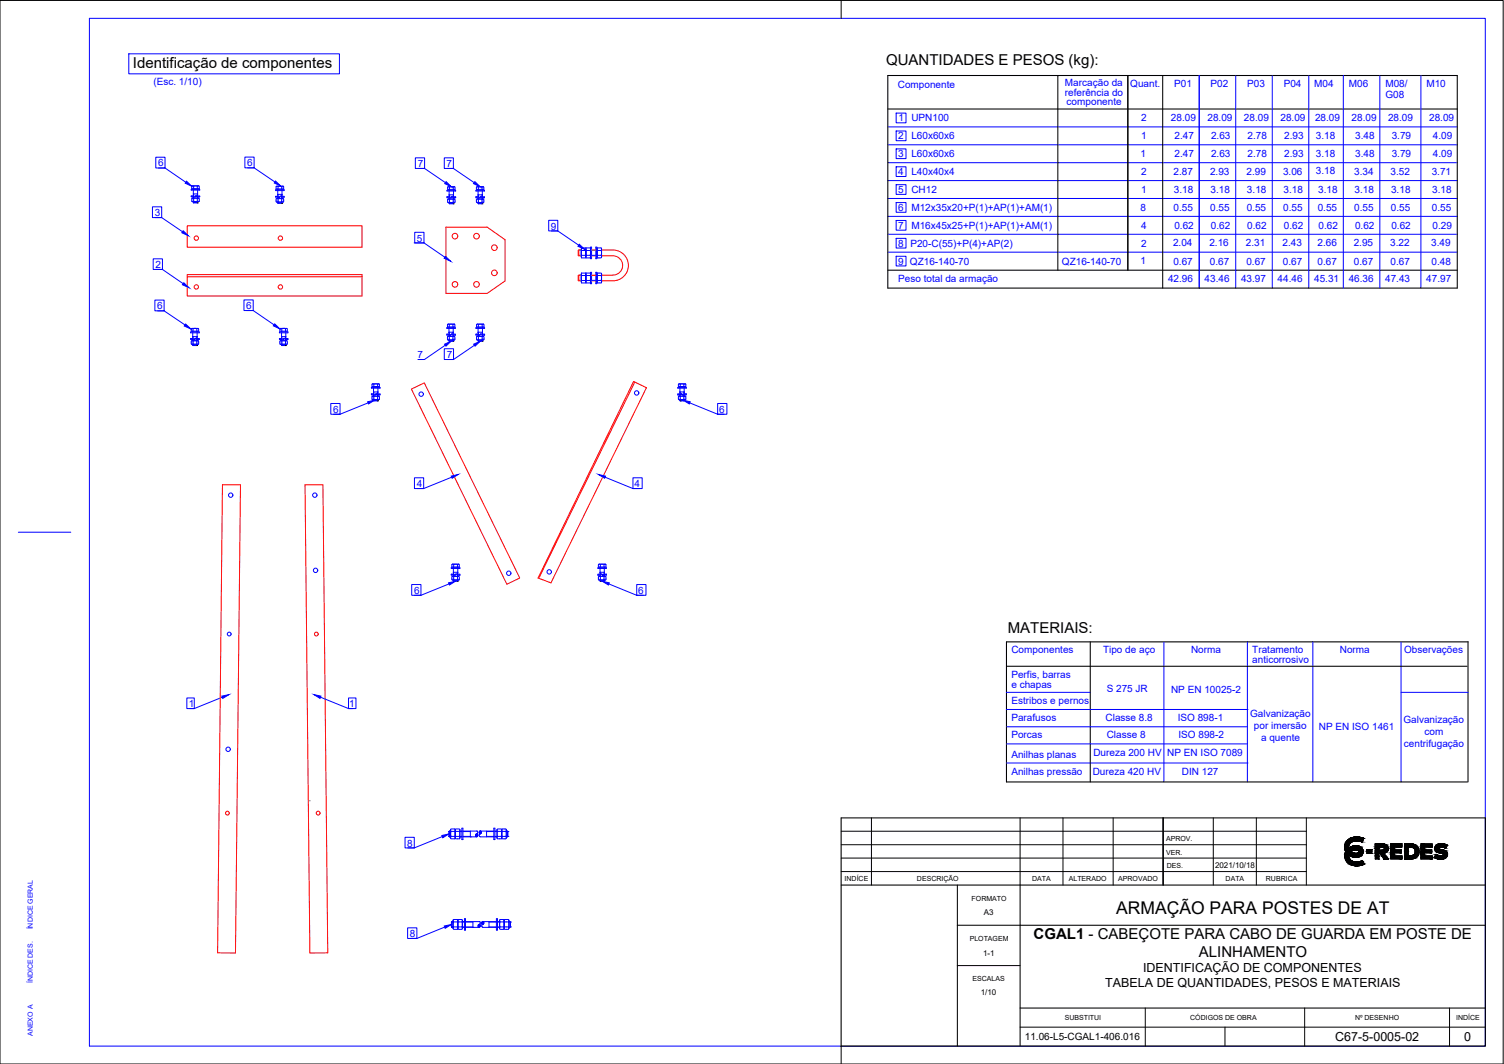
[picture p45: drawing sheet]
<svg xmlns="http://www.w3.org/2000/svg" width="420mm" height="297mm" viewBox="0 0 420 297" stroke-linecap="round" stroke-linejoin="round" font-family="sans-serif">
<defs><g id="words">
<text font-size="4.9" x="311.8" y="255">ARMAÇÃO PARA POSTES DE AT</text>
<g font-size="4.2">
<text x="37.1" y="19.1">Identificação de componentes</text>
<text x="247.5" y="18.2">QUANTIDADES E PESOS (kg):</text>
<text x="281.5" y="176.8">MATERIAIS:</text>
<text x="288.8" y="262.2">CGAL1 - CABEÇOTE PARA CABO DE GUARDA EM POSTE DE</text>
<text x="334.9" y="267.3">ALINHAMENTO</text>
</g>
<g font-size="3.5">
<text x="308.8" y="275.6">TABELA DE QUANTIDADES, PESOS E MATERIAIS</text>
<text x="319.3" y="271.4">IDENTIFICAÇÃO DE COMPONENTES</text>
<text x="373" y="290.6">C67-5-0005-02</text>
<text x="409" y="290.6">0</text>
</g>
<g font-size="2.8" fill="#00f">
<text x="42.8" y="23.8">(Esc. 1/10)</text>
<text x="250.8" y="24.5">Componente</text>
<text x="297.5" y="26.7">referência do</text>
<text x="297.5" y="24">Marcação da</text>
<text x="298" y="29.4">componente</text>
<text x="315.8" y="24.4">Quant.</text>
<text x="328" y="24.4">P01</text>
<text x="338.2" y="24.4">P02</text>
<text x="348.4" y="24.4">P03</text>
<text x="358.6" y="24.4">P04</text>
<text x="367.2" y="24.4">M04</text>
<text x="376.8" y="24.4">M06</text>
<text x="387" y="27.4">G08</text>
<text x="387" y="24.4">M08/</text>
<text x="398.5" y="24.4">M10</text>
<text x="251" y="33.9">1</text>
<text x="254.6" y="33.9">UPN100</text>
<text x="318.8" y="33.8">2</text>
<text x="327.1" y="33.9">28.09</text>
<text x="337.3" y="33.9">28.09</text>
<text x="347.5" y="33.9">28.09</text>
<text x="357.7" y="33.9">28.09</text>
<text x="367.4" y="33.9">28.09</text>
<text x="377.6" y="33.9">28.09</text>
<text x="387.8" y="33.9">28.09</text>
<text x="399.2" y="33.9">28.09</text>
<text x="251" y="38.9">2</text>
<text x="254.6" y="38.9">L60x60x6</text>
<text x="318.8" y="38.8">1</text>
<text x="328.1" y="38.9">2.47</text>
<text x="338.3" y="38.9">2.63</text>
<text x="348.5" y="38.9">2.78</text>
<text x="358.7" y="38.9">2.93</text>
<text x="367.6" y="38.8">3.18</text>
<text x="378.6" y="38.9">3.48</text>
<text x="388.8" y="38.9">3.79</text>
<text x="400.3" y="38.9">4.09</text>
<text x="44.2" y="46.5">6</text>
<text x="69" y="46.4">6</text>
<text x="116.7" y="46.6">7</text>
<text x="124.8" y="46.6">7</text>
<text x="251" y="43.9">3</text>
<text x="254.6" y="43.9">L60x60x6</text>
<text x="318.6" y="43.8">1</text>
<text x="328.1" y="43.9">2.47</text>
<text x="338.3" y="43.9">2.63</text>
<text x="348.5" y="43.9">2.78</text>
<text x="358.7" y="43.9">2.93</text>
<text x="367.6" y="43.8">3.18</text>
<text x="378.6" y="43.9">3.48</text>
<text x="388.8" y="43.9">3.79</text>
<text x="400.3" y="43.9">4.09</text>
<text x="251" y="48.9">4</text>
<text x="251" y="53.9">5</text>
<text x="254.6" y="48.9">L40x40x4</text>
<text x="254.6" y="53.9">CH12</text>
<text x="318.8" y="48.8">2</text>
<text x="318.8" y="53.8">1</text>
<text x="327.8" y="48.8">2.87</text>
<text x="328" y="54">3.18</text>
<text x="338" y="48.8">2.93</text>
<text x="338.2" y="54">3.18</text>
<text x="348.2" y="48.8">2.99</text>
<text x="348.4" y="54">3.18</text>
<text x="358.4" y="48.8">3.06</text>
<text x="358.6" y="54">3.18</text>
<text x="367.6" y="48.7">3.18</text>
<text x="368.3" y="54">3.18</text>
<text x="378.3" y="48.8">3.34</text>
<text x="378.4" y="54">3.18</text>
<text x="388.5" y="48.8">3.52</text>
<text x="388.6" y="54">3.18</text>
<text x="400" y="48.8">3.71</text>
<text x="400.1" y="54">3.18</text>
<text x="251" y="58.9">6</text>
<text x="254.6" y="58.9">M12x35x20+P(1)+AP(1)+AM(1)</text>
<text x="318.6" y="58.8">8</text>
<text x="327.9" y="59">0.55</text>
<text x="338.1" y="59">0.55</text>
<text x="348.3" y="59">0.55</text>
<text x="358.5" y="59">0.55</text>
<text x="368.1" y="59">0.55</text>
<text x="378.3" y="59">0.55</text>
<text x="388.5" y="59">0.55</text>
<text x="400" y="59">0.55</text>
<text x="43.2" y="60.3">3</text>
<text x="153.9" y="64.1">9</text>
<text x="251" y="63.9">7</text>
<text x="254.6" y="63.9">M16x45x25+P(1)+AP(1)+AM(1)</text>
<text x="318.8" y="63.8">4</text>
<text x="328.1" y="63.8">0.62</text>
<text x="338.2" y="63.8">0.62</text>
<text x="348.4" y="63.8">0.62</text>
<text x="358.6" y="63.8">0.62</text>
<text x="368.3" y="63.8">0.62</text>
<text x="378.5" y="63.8">0.62</text>
<text x="388.7" y="63.8">0.62</text>
<text x="400.2" y="63.8">0.29</text>
<text x="116.5" y="67.4">5</text>
<text x="251" y="68.9">8</text>
<text x="254.3" y="69">P20-C(55)+P(4)+AP(2)</text>
<text x="318.8" y="68.8">2</text>
<text x="327.7" y="68.7">2.04</text>
<text x="337.9" y="68.7">2.16</text>
<text x="348.1" y="68.7">2.31</text>
<text x="358.3" y="68.7">2.43</text>
<text x="368" y="68.8">2.66</text>
<text x="378.2" y="68.7">2.95</text>
<text x="388.4" y="68.7">3.22</text>
<text x="399.8" y="68.7">3.49</text>
<text x="43.4" y="74.8">2</text>
<text x="251" y="73.9">9</text>
<text x="254.2" y="74">QZ16-140-70</text>
<text x="296.7" y="74">QZ16-140-70</text>
<text x="318.6" y="73.8">1</text>
<text x="327.8" y="73.9">0.67</text>
<text x="338" y="73.9">0.67</text>
<text x="348.2" y="73.9">0.67</text>
<text x="358.4" y="73.9">0.67</text>
<text x="368.1" y="73.9">0.67</text>
<text x="378.2" y="73.9">0.67</text>
<text x="388.5" y="73.9">0.67</text>
<text x="399.9" y="73.9">0.48</text>
<text x="250.9" y="78.6">Peso total da armação</text>
<text x="326.3" y="78.8">42.96</text>
<text x="336.5" y="78.8">43.46</text>
<text x="346.7" y="78.8">43.97</text>
<text x="356.9" y="78.8">44.46</text>
<text x="367.1" y="78.8">45.31</text>
<text x="376.8" y="78.8">46.36</text>
<text x="387" y="78.8">47.43</text>
<text x="398.4" y="78.8">47.97</text>
<text x="43.9" y="86.3">6</text>
<text x="68.8" y="86.3">6</text>
<text x="116.6" y="99.9">7</text>
<text x="124.8" y="99.9">7</text>
<text x="93.1" y="115.2">6</text>
<text x="200.9" y="115.2">6</text>
<text x="116.5" y="136">4</text>
<text x="177.3" y="136">4</text>
<text x="115.7" y="165.8">6</text>
<text x="178.3" y="165.8">6</text>
<text x="282.5" y="182.3">Componentes</text>
<text x="308.1" y="182.3">Tipo de aço</text>
<text x="332.7" y="182.3">Norma</text>
<text x="349.8" y="185.2">anticorrosivo</text>
<text x="349.8" y="182.3">Tratamento</text>
<text x="374.3" y="182.3">Norma</text>
<text x="392.3" y="182.3">Observações</text>
<text x="282.5" y="189.3">Perfis, barras</text>
<text x="52.7" y="197.4">1</text>
<text x="97.6" y="197.4">1</text>
<text x="282.5" y="192">e chapas</text>
<text x="282.5" y="196.6">Estribos e pernos</text>
<text x="309.2" y="193.2">S 275 JR</text>
<text x="327.2" y="193.4">NP EN 10025-2</text>
<text x="282.5" y="201.4">Parafusos</text>
<text x="308.9" y="201.4">Classe 8.8</text>
<text x="329" y="201.4">ISO 898-1</text>
<text x="349.2" y="200.3">Galvanização</text>
<text x="350.3" y="203.6">por imersão</text>
<text x="368.4" y="203.7">NP EN ISO 1461</text>
<text x="392.1" y="201.9">Galvanização</text>
<text x="282.5" y="206.1">Porcas</text>
<text x="309.2" y="206.1">Classe 8</text>
<text x="329.2" y="206.1">ISO 898-2</text>
<text x="352.3" y="206.9">a quente</text>
<text x="392.2" y="208.6">centrifugação</text>
<text x="398" y="205.3">com</text>
<text x="282.5" y="211.6">Anilhas planas</text>
<text x="305.4" y="211">Dureza 200 HV</text>
<text x="326.1" y="211">NP EN ISO 7089</text>
<text x="282.5" y="216.4">Anilhas pressão</text>
<text x="305.3" y="216.4">Dureza 420 HV</text>
<text x="330.2" y="216.4">DIN 127</text>
<text x="113.8" y="236.3">8</text>
<text x="114.5" y="261.6">8</text>
</g>
<text font-size="2.8" x="286.3" y="290.4">11.06-L5-CGAL1-406.016</text>
<g font-size="2.2">
<text x="339.4" y="242.3">2021/10/18</text>
<text x="274.9" y="255.5">A3</text>
<text x="274.6" y="266.8">1-1</text>
<text x="274" y="277.9">1/10</text>
</g>
<g font-size="2">
<text x="325.8" y="238.6">VER.</text>
<text x="325.8" y="234.9">APROV.</text>
<text x="256.2" y="245.8">DESCRIÇÃO</text>
<text x="288.4" y="245.9">DATA</text>
<text x="298.6" y="245.9">ALTERADO</text>
<text x="312.4" y="245.9">APROVADO</text>
<text x="326" y="242.4">DES.</text>
<text x="342.4" y="245.9">DATA</text>
<text x="353.7" y="245.9">RUBRICA</text>
<text x="236" y="246">INDÍCE</text>
<text x="271.4" y="251.4">FORMATO</text>
<text x="270.9" y="262.7">PLOTAGEM</text>
<text x="271.7" y="274">ESCALAS</text>
<text x="297.4" y="284.8">SUBSTITUI</text>
<text x="332.5" y="284.8">CÓDIGOS DE OBRA</text>
<text x="378.5" y="284.8">Nº DESENHO</text>
<text x="406.8" y="284.8">INDÍCE</text>
</g>
<g font-size="2" fill="#00f">
<text x="9.2" y="259.5" transform="rotate(-90 9.2 259.5)">ÍNDICE GERAL</text>
<text x="9.2" y="274.5" transform="rotate(-90 9.2 274.5)">ÍNDICE DES.</text>
<text x="9.2" y="289.2" transform="rotate(-90 9.2 289.2)">ANEXO A</text>
</g>
</g></defs>
<!-- layer: folha -->
<path d="M0 .1h419.9v296.9h-419.9zM235 .1v5M235 292v5" fill="none" stroke="#000" stroke-width=".28"/>
<path d="M25 5.1h389.9v286.9h-389.9zM5.1 148.6h14.7" fill="none" stroke="#00f" stroke-width=".28"/>
<!-- layer: Medio -->
<g fill="none" stroke="#f00" stroke-width=".28">
<path d="M52.3 63h48.8v6h-48.8zM52.3 76.7h48.8v5.9h-48.8zM52.3 77.3h48.8M124.6 63.4h11.5l5 3.5v11.5l-5 3.5h-11.5zM161.7 71.4v-1.6h.6l-.8 .1v1.4l.8 .1M161.7 78.4v-1.6h.6l-.8 .1v1.4l.8 .1M165.3 69.8h1.1M165.3 78.4h1.1M165.3 76.8h1.1M165.3 71.4h1.1M168.1 76.8h3.1M168.1 69.8a8.2 8.2 0 0 1 5.3 .6 4.3 4.3 0 0 1 2 4.8 4.3 4.3 0 0 1-4.1 3.2h-3.2"/>
<path d="M168.1 71.4h3.2a2.69 2.69 0 0 1 2.6 2.7 2.69 2.69 0 0 1-2.6 2.7M114.9 108.6l3.6-1.7 26.7 54.5-3.6 1.7zM177 106.5l3.6 1.7-26.7 54.5-3.6-1.3zM177.3 106.7l-26.6 54.5M62.1 135.3h5.1l-1.4 130.8-5-.1zM85.2 135.3h5l1.4 130.7-5 .1z"/>
<circle cx="54.8" cy="66.5" r=".61"/>
<circle cx="78.3" cy="66.5" r=".61"/>
<circle cx="127.1" cy="79.4" r=".78"/>
<circle cx="127.1" cy="65.9" r=".78"/>
<circle cx="133.1" cy="65.9" r=".78"/>
<circle cx="133.1" cy="79.4" r=".78"/>
<circle cx="138.1" cy="76.2" r=".78"/>
<circle cx="138.1" cy="69.1" r=".78"/>
<circle cx="54.8" cy="80.1" r=".61"/>
<circle cx="78.3" cy="80.1" r=".61"/>
<circle cx="88.4" cy="177" r=".53"/>
<circle cx="63.5" cy="227" r=".53"/>
<circle cx="88.9" cy="227" r=".53"/>
</g>
<!-- layer: Fino -->
<g fill="none" stroke="#00f" stroke-width=".28">
<path d="M36 15h58.8v5.6h-58.8zM248 35.4h159.1M250.3 31.6h2.8v2.7h-2.8zM250.3 36.6h2.8v2.7h-2.8zM335 21.1v59.3M345.2 21.1v59.3M355.4 21.1v59.3M365.6 21.1v59.3M375.3 21.1v59.3M385.5 21.1v59.3M396.9 21.1v59.3M42.6 57.7h2.6v3h-2.6z"/>
<path d="M43.5 43.9h2.6v3h-2.6zM44.3 46.9h1.8l5.8 4M53.4 54.7l1.2 .1v.2l-1.2-.1zM53.4 52.9h2.4v.2h-2.4zM53.7 51.9l-.2 .1v.7h2.2v-.7l-.2-.1M53.7 55.3v1M53.7 51.9h1.8M53.7 56.3h1.8M53.7 55.3h1.8M53.7 51.9l.4 .1M53.7 55.3l.4 .1M54 53.1v1.6h-.6"/>
<path d="M54 52.7v.2M54 55v.3M54 56.3v.3M54 56.6h.1M54 56.6h1.2M54 54.1h1.2M54.1 52v.7M54.1 54.1v.7M54.1 55v.3M54.1 55.4v.8M54.1 56.3v.3M54.1 56.6h1"/>
<path d="M54.1 56.2h1.1M54.1 52h1.1M54.1 55.4h1.1M54.1 56.2l-.4 .1M54.7 54.6l1.1 .1v.2l-1.1-.1zM55.1 54.1v.5M55.1 54.9v.4M55.1 56.3v.3M55.2 56.6h-.1M55.2 54.9h.6M55.2 52.7v.2M55.2 53.1v1.5"/>
<path d="M55.2 54.9v.4M55.2 56.3v.3M55.5 55.3l.2 .1v.8l-.2 .1M55.5 51.9l-.4 .1v.7M55.5 55.3l-.4 .1v.8l.4 .1M68.4 43.9h2.6v3h-2.6zM69.2 46.9h1.8l5.8 3.9M77 54.8l1.1 .1v.3l-1.1-.2zM77 54.8h.6M77 53h2.4v.2h-2.4v-.2M77.1 52.1l2-.1 .1 .7h-2.1zM77.1 55.5h2h.1v.8l-1.9 .1-.2-.1z"/>
<path d="M77.3 52l.4 .1M77.3 55.4l.4 .1M77.6 52.7v.3M77.6 53.2v1.7M77.6 55.1v.4M77.6 56.4v.2M77.6 56.6l.1 .2M77.6 56.6h1.2M77.6 54.3h1.2M77.7 54.3v.6M77.7 55.1v.4M77.7 56.4v.4"/>
<path d="M77.7 56.8h1M77.7 56.3h1M77.7 56.3l-.4 .1M78.3 54.7l1.1 .1v.2l-1.2-.1zM78.7 55.5v.8l.4 .1M78.7 52.1v.6M78.7 54.3v.5M78.7 55v.5M78.7 56.4v.4M78.7 52.1h-1v.6M78.7 55.5h-1v.8M78.8 56.6l-.1 .2"/>
<path d="M78.8 55h.6M78.8 52.7v.3M78.8 53.2v1.6M78.8 55v.5M78.8 56.4v.2M79.1 52l-.4 .1M79.1 55.4l-.4 .1M116 44.1h2.6v2.9h-2.6zM116.8 47h1.8l5.9 4M124.1 44.1h2.6v2.9h-2.6zM124.9 47h1.8l5.8 4M124.9 54.9l1.2 .2-.1 .2-1.1-.1z"/>
<path d="M124.9 53.1h2.4v.2h-2.4zM125 52.2h2h.1v.7h-2.1zM125 55.7l2-.1 .1 .1v.7l-1.9 .2-.2-.2zM125.2 52.1l.4 .1M125.2 55.6h.4M125.5 53.3v1.6h-.6M125.5 52.9v.2M125.5 55.2v.4M125.5 56.6v.2M125.5 56.8l.1 .1M125.5 56.8h1.2M125.5 54.4h1.2"/>
<path d="M125.6 52.2v.7M125.6 55.7v.7M125.6 56.4l-.4 .1M125.6 54.4v.6M125.6 55.2v.4M125.6 56.6v.3M125.6 56.9h1M125.6 56.5h1.1M125.6 52.2h1.1M125.6 55.6h1.1M126.1 54.9h1.2v.3l-1.2-.1zM126.6 52.2v.7"/>
<path d="M126.6 54.4v.5M126.6 55.1v.5M126.6 55.7v.7M126.6 56.6v.3M126.6 56.4l.4 .1M126.7 56.8l-.1 .1M126.7 55.2h.6M126.7 52.9v.2M126.7 53.3v1.6M126.7 55.1v.5M126.7 56.6v.2M127 52.1l-.4 .1"/>
<path d="M127 55.6h-.4M133 54.9l1.1 .2v.2l-1.1-.1zM133 53.1h2.3v.2h-2.3zM133.1 52.2h1.9h.2v.7h-2.1zM133.1 55.7l1.9-.1 .2 .1v.7l-1.9 .2-.2-.2zM133.3 52.1l.4 .1M133.3 55.6h.4M133.6 53.3v1.6h-.6M133.6 52.9v.2M133.6 55.2v.4M133.6 56.6v.2M133.6 56.8v.1"/>
<path d="M133.6 56.8h1.1M133.6 54.4h1.1M133.6 52.2v.7M133.6 54.4v.6M133.6 55.7v.7M133.6 56.6v.3M133.6 56.9h1.1M133.6 56.5h1.1M133.6 52.2h1.1M133.6 55.6h1.1M133.7 56.4l-.4 .1M134.2 54.9h1.1v.3l-1.1-.1z"/>
<path d="M134.7 54.4v.5M134.7 55.1v.5M134.7 56.6v.3M134.7 56.8v.1M134.7 55.2h.6M134.7 52.9v.2M134.7 53.3v1.6M134.7 56.6v.2M135.1 52.1l-.4 .1v.7M135.1 55.6h-.4v.8l.4 .1M248 40.4h159.1M248 45.4h159.1"/>
<path d="M248 50.4h159.1M248 55.4h159.1M250.3 41.6h2.8v2.7h-2.8zM250.3 46.6h2.8v2.7h-2.8zM250.3 51.6h2.8v2.7h-2.8zM250.3 56.6h2.8v2.7h-2.8zM42.8 72.3h2.6v2.9h-2.6zM43.3 60.7h1.9l5.8 4M43.5 75.2h1.9l5.8 4M115.7 67.8h2.7l5.8 4M115.9 64.9h2.5v2.9h-2.5zM153.3 61.5h2.5v3h-2.5z"/>
<path d="M154 64.5h1.8l5.9 3.9M161.5 78.3h.8M161.5 76.9h.8M161.5 69.9h.8M161.5 71.3h.8M162.3 69.6v2.1M162.3 76.6v2.1M162.4 76.9h1.2v1.4M162.4 69.9h1.2v1.4M162.4 78.3h1.2M162.4 79h1.2M162.4 76.2h1.2"/>
<path d="M162.4 71.3h1.2M162.4 72h1.2M162.4 69.2h1.2M162.5 76.2v2.1M162.5 78.3v.7M162.5 69.2v2.1M162.5 71.3v.7M163.6 76.2v.7M163.6 78.3v.7M163.6 69.2v.7M163.6 71.3v.7M163.7 69.6v2.1"/>
<path d="M163.7 76.6v2.1M163.7 78.3h1.1M163.7 79h1.1M163.7 76.2h1.1M163.7 76.9h1.1M163.7 69.9h1.1M163.7 71.3h1.1M163.7 72h1.1M163.7 69.2h1.1M163.8 76.2v2.1M163.8 78.3v.7M163.8 69.2v2.1"/>
<path d="M163.8 71.3v.7M164.9 76.2v2.1M164.9 78.3v.7M164.9 69.2v2.1M164.9 71.3v.7M165 76h.3v3.2h-.3zM165 69h.3v3.2h-.3zM165.3 78.3h1.1M165.3 76.9h1.1M165.3 69.9h1.1M165.3 71.3h1.1M166.4 69h.3v3.2h-.3z"/>
<path d="M166.4 76h.3v3.2h-.3zM166.7 71.8v-2.3v2.3M166.7 76.4v2.4v-2.4M166.7 76.4a1.12 1.12 0 0 1 1.4 0v2.4M166.7 69.5a.97 .97 0 0 1 1.4 0v2.3a1.04 1.04 0 0 1-1.4 0M166.7 78.8a1.12 1.12 0 0 0 1.4 0M166.8 69.4v2.4M166.8 76.4v2.4M166.9 78.3h1M166.9 76.9h1M166.9 69.9h1M166.9 71.3h1"/>
<path d="M167.9 69.9v1.4M167.9 76.9v1.4M167.9 78.3l.1 .5M167.9 71.3l.1 .5M168 76.4l-.1 .5M168 69.4l-.1 .5M248 60.4h159.1M248 65.4h159.1M248 70.4h159.1M250.3 61.5h2.8v2.8h-2.8zM250.3 66.5h2.8v2.8h-2.8zM250.3 71.5h2.8v2.7h-2.8z"/>
<path d="M43.3 83.8h2.5v3h-2.5zM44 86.8h1.8l5.9 3.9M53.3 94.5l1.1 .1v.3l-1.1-.2zM53.3 94.5h.5M53.3 92.7h2.4v.2h-2.4zM53.4 91.8l1.9-.1 .2 .8h-2.1zM53.6 91.7l.4 .1M53.6 95.1l.4 .1M53.6 95.1l-.2 .1v.8l.2 .1M53.6 95.1l1.9 .1v.8l-.2 .1h-1.7M53.8 92.5v.2M53.8 92.9v1.7"/>
<path d="M53.8 94.8v.3M53.8 96.1v.2M53.8 96.3l.1 .2M53.8 96.3h1.3M53.8 94h1.3M53.9 91.8v.7M53.9 94v.6M53.9 94.8v.3M53.9 95.2v.8M53.9 96.1v.4M53.9 96.5h1M53.9 96h1.1"/>
<path d="M53.9 91.7h1.1M53.9 95.2h1.1M54 96l-.4 .1M54.5 94.4l1.2 .1v.2l-1.2-.1zM54.9 94v.5M54.9 94.7v.4M54.9 96.1v.4M55 91.8v.7M55 95.2v.8M55 96l.4 .1M55.1 96.3l-.2 .2M55.1 92.5v.2"/>
<path d="M55.1 92.9v1.6M55.1 96.1v.2M55.4 91.7l-.4 .1M55.4 95.1l-.4 .1M55.7 94.7h-.6v.4M68.2 83.7h2.5v3h-2.5zM68.9 86.7h1.8l5.8 4M78.1 94.5l1.1 .1v.3l-1.1-.2zM78.1 94.5h.6M78.1 92.7h2.3v.2h-2.3zM78.2 91.8l1.9-.1 .2 .8h-2.1zM78.4 95.1l-.2 .1v.8l.2 .1"/>
<path d="M78.4 95.1l1.9 .1v.8l-.2 .1h-1.7M78.7 92.5v.2M78.7 92.9v1.7M78.7 94.8v.3M78.7 96.1v.2M78.7 96.3v.2M78.7 96.3h1.1M78.7 94h1.1M78.7 91.8v.7M78.7 94v.6M78.7 95.2v.8M78.7 96.1v.4"/>
<path d="M78.7 96.5h1.1M79.3 94.4l1.1 .1v.2l-1.1-.1zM79.8 91.8v.7M79.8 94v.5M79.8 94.7v.4M79.8 95.2v.8M79.8 96.1v.4M79.8 96.3v.2M79.8 92.5v.2M79.8 92.9v1.6M79.8 96.1v.2M80.2 91.7h-1.9"/>
<path d="M80.2 95.1h-1.9M80.2 96.1h-1.9M80.4 94.7h-.6v.4M124.1 97.4h2.6v3h-2.6zM124.4 96.4l-5.8 4h-1.8M124.8 93.3l1.2 .1v.2h-1.2zM124.8 91.5h2.4v.2h-2.4zM124.8 93.3h.6M125 90.6l1.9-.1 .2 .1v.7h-2.1zM125.1 90.5l.4 .1M125.1 93.9l.4 .1M125.2 93.9l-.2 .1v.8l.2 .1"/>
<path d="M125.2 93.9l1.9 .1v.8l-.2 .1h-1.7M125.4 91.3v.2M125.4 91.7v1.7M125.4 93.6v.3M125.4 94.9v.3M125.4 95.2h.1M125.4 95.2h1.2M125.4 92.7h1.2M125.5 92.7v.7M125.5 93.6v.3M125.5 94.9v.3M125.5 95.2h1"/>
<path d="M125.5 94.8l1.5 .1M125.5 94.8l-.3 .1M126.1 93.2l1.1 .1v.3l-1.1-.2zM126.5 90.6v.7M126.5 92.7v.6M126.5 93.5v.4M126.5 94v.8M126.5 94.9v.3M126.6 90.6h-1.1v.7M126.6 94h-1.1v.8M126.6 95.2h-.1M126.6 91.3v.2"/>
<path d="M126.6 91.7v1.6M126.6 93.5v.4M126.6 94.9v.3M126.6 93.6h.6M127 90.5l-.4 .1M127 93.9l-.4 .1M132.5 96.4l-5.8 4h-1.8M133 93.3l1.1 .1v.2h-1.1zM133 91.5h2.4v.2h-2.4zM133 93.3h.6M133.1 90.6l1.9-.1 .2 .1v.7h-2.1zM133.1 94l1.9-.1 .2 .1v.8l-1.9 .1-.2-.1z"/>
<path d="M133.3 90.5l.4 .1M133.3 93.9l.4 .1M133.6 91.3v.2M133.6 91.7v1.7M133.6 93.6v.3M133.6 94.9v.3M133.6 95.2h.1M133.6 95.2h1.2M133.6 92.7h1.2M133.6 90.6v.7M133.6 94v.8M133.7 92.7v.7"/>
<path d="M133.7 93.6v.3M133.7 94.9v.3M133.7 95.2h1M133.7 90.6h1M133.7 94h1M134.2 93.2l1.2 .1v.3l-1.2-.2zM134.7 90.6v.7M134.7 92.7v.6M134.7 93.5v.4M134.7 94v.8M134.7 94.9v.3M134.8 95.2h-.1"/>
<path d="M134.8 93.6h.6M134.8 91.3v.2M134.8 91.7v1.6M134.8 93.5v.4M134.8 94.9v.3M135.1 90.5l-.4 .1M135.1 93.9l-.4 .1M135.1 94.9h-1.8M92.4 112.6h2.6v3h-2.6zM102.8 112.5l-7.8 3.1h-1.8M103.8 110l1.1 .1v.2l-1.1-.1zM103.8 108.2h2.4v.2h-2.4z"/>
<path d="M103.9 107.3l1.9-.1 .2 .1v.6h-2.1zM103.9 110.7l1.9-.1 .2 .1v.8l-1.9 .1-.2-.1zM104.1 107.2h.4M104.1 110.6l.4 .1M104.3 108.4v1.6h-.5M104.3 107.9v.3M104.3 110.3v.3M104.3 111.6v.2M104.3 111.8l.1 .1M104.3 111.8h1.3M104.3 109.4h1.3M104.4 107.3v.6"/>
<path d="M104.4 109.4v.7M104.4 110.3v.3M104.4 111.6v.3M104.4 111.9h1M104.4 107.2h1.1M104.4 110.7h1.1v.8h-1.1zM104.5 111.4l-.4 .1M105 109.9l1.2 .1v.2l-1.2-.1zM105.4 109.4v.5M105.4 110.1v.5M105.4 111.6v.3M105.5 107.3v.6"/>
<path d="M105.5 111.4l.4 .1M105.6 111.8l-.2 .1M105.6 110.2h.6M105.6 107.9v.3M105.6 108.4v1.5M105.6 110.1v.5M105.6 111.6v.2M105.9 107.2h-.4M105.9 110.6l-.4 .1M189.3 110l1.1-.1 .1 .2-1.2 .1zM189.3 110.2h.6M189.3 108.2h2.4v.2h-2.4z"/>
<path d="M189.5 107.3l1.9-.1 .2 .1v.6h-2.1zM189.5 110.7l1.9-.1 .2 .1v.8l-1.9 .1-.2-.1zM189.7 107.2h1.8M189.7 110.6l.4 .1M189.9 111.8h1.2M189.9 109.4h1.2M189.9 107.9v.3M189.9 108.4v1.5M189.9 110.1v.5M189.9 111.6v.2M189.9 111.8l.1 .1M190 111.9h1"/>
<path d="M190 107.3v.6M190 109.4v.5M190 110.1v.5M190 110.7v.8M190 111.6v.3M190 111.5h1.5M190.1 111.4l-.4 .1M190.6 110.1l1.1-.1v.2l-1.1 .1zM191 107.3v.6M191 109.4v.7M191 110.3v.3M191 110.7v.8"/>
<path d="M191 111.6v.3M191.1 111.8l-.1 .1M191.1 108.4v1.6h.6M191.1 107.9v.3M191.1 110.3v.3M191.1 111.6v.2M191.5 110.6l-1.5 .1M192.7 112.5l7.8 3.1h1.8M200.5 112.6h2.6v3h-2.6zM115.8 133.4h2.6v3h-2.6zM126.2 133.2l-7.8 3.2h-1.9M169 133.2l7.8 3.2h1.9"/>
<path d="M176.8 133.4h2.6v3h-2.6zM126.1 158.5h2.4v.2h-2.4zM126.2 157.6l1.9-.1 .2 .1v.7h-2.1zM126.7 158.3v.2M126.7 158.7v1.7M126.7 159.8h1.2M126.7 157.6v.7M126.7 159.8v.6M127.8 159.8v.5M127.8 157.6v.7M127.9 158.3v.2M127.9 158.7v1.6"/>
<path d="M128.2 157.5h-1.8M167 158.5h2.4v.2h-2.4zM167.2 157.6l1.9-.1 .2 .1v.7h-2.1zM167.4 157.5l.3 .1M167.6 159.8h1.2M167.6 158.3v.2M167.6 158.7v1.6M167.7 157.6v.7M167.7 159.8v.5M167.7 157.6h1.1M168.7 157.6v.7M168.7 159.8v.6"/>
<path d="M168.8 158.3v.2M168.8 158.7v1.7M169.1 157.5l-.4 .1M115 163.2h2.6v3h-2.6zM125.4 163l-7.8 3.2h-1.8M126.1 160.3l1.1 .1v.2h-1.1zM126.1 160.3h.6M126.4 160.9l-.2 .1v.8l.2 .1M126.4 160.9l1.9 .1v.8l-.2 .1h-1.7M126.7 160.6v.3M126.7 161.9v.3M126.7 162.2v.1"/>
<path d="M126.7 162.2h1.2M126.7 161v.8M126.7 161.9v.4M126.7 162.3h1.1M126.7 161.8h1.1M126.8 161.8l-.4 .1M127.3 160.2l1.2 .1v.3l-1.2-.2zM127.8 161.9v.4M127.8 161v.8M127.8 160.5v.4M127.8 161.8l.4 .1M127.9 162.2l-.1 .1"/>
<path d="M127.9 160.5v.4M127.9 161.9v.3M127.9 160.6h.6M128.2 160.9h-1.8M167 160.3l1.1-.1 .1 .2-1.2 .2zM167 160.6h.6M167.3 160.9l-.1 .1v.8l.1 .1M167.3 160.9l2 .1v.8l-.2 .1h-1.8M167.4 160.9l.3 .1M167.6 162.2h1.2M167.6 160.5v.4M167.6 161.9v.3"/>
<path d="M167.6 162.2l.1 .1M167.7 161v.8h1.1M167.7 162.3h1M167.7 160.5v.4M167.7 161.9v.4M167.7 161h1.1M167.7 161.8l-.3 .1M168.3 160.4l1.1-.1v.3h-1.1zM168.7 161v.8l.4 .1M168.7 160.6v.3M168.7 161.9v.4M168.8 162.2l-.1 .1"/>
<path d="M168.8 160.6v.3M168.8 161.9v.3M168.8 160.3h.6M169.1 160.9l-.4 .1M170.1 163l7.8 3.2h1.8M177.9 163.2h2.6v3h-2.6zM325.1 179.2v39.1M348.5 179.2v39.1M366.8 179.2v39.1M391.4 179.2v39.1M52.2 194.9h2.1v2.9h-2.1zM62.1 194.6l-7.8 3.2h-1.3"/>
<path d="M89.5 194.6l7.9 3.2h1.2M97.4 194.9h2v2.9h-2zM281.2 193.3h23.4M281.2 198.1h67.4M391.4 193.3h18.7M281.2 202.9h67.3M281.2 207.7h67.3M281.2 213h67.4M113.2 233.8h2.5v2.9h-2.5zM123.6 233.5l-7.9 3.2h-1.8M125.4 233.5h.1M125.4 232.8h.1"/>
<path d="M125.4 232.1h.1M125.4 232.1v1.4M125.4 233.5l.2 .1M125.4 232.1h.5M125.4 233.5h.5M125.6 232l-.2 .1M125.6 232h.1M125.6 233.6h.1M125.6 232v1.6M125.6 232h.3M125.6 233.6h.3M125.9 231.6l.1 .5"/>
<path d="M126 233.5h1M126 232.1h1M126 233.5l-.1 .5M126 232.1v1.4M127.2 231.6a1.12 1.12 0 0 0-1.3 0v2.4a1.12 1.12 0 0 0 1.3 0M127.2 231.6a1.12 1.12 0 0 1 1.3 0v2.4a1.12 1.12 0 0 1-1.3 0M127.2 231.6v2.4M127.2 232h.1M127.2 233.6h.1M127.2 231.6l.1 .5M127.3 233.5h1M127.3 232.1h1"/>
<path d="M127.3 232.1v1.4M127.3 233.5l-.1 .5M128.3 232.1v1.4M128.3 233.5l.1 .5M128.4 231.6l-.1 .5M128.5 233.6h.5M128.5 232.1h.5M128.5 232h.5M128.5 233.5h.5M129 231.2h.3v3.2h-.3zM129.3 232.1h2.1M129.3 233.5h2.1"/>
<path d="M129.3 233.6h3.9M131.4 233.6h.1M131.4 232v1.6M132.9 233l.1 .5M132.9 233l.2-.2zM133 233.5l.2 .1M133.2 232.8h-.1M133.2 232.8l-.4 .4M133.3 232.8l-.5 .5M133.3 232l.2 .4-.2 .3M133.3 232.8l.1 .1M133.3 232h-4"/>
<path d="M133.3 232.9l-.4 .5M133.4 232.9l-.5 .6M133.4 232.9l.1 .1M133.4 233l-.4 .5M133.4 233.4l-.2 .2M133.5 233.1l-.5 .4M133.5 233.2l-.4 .4M133.5 233l-.3 .6M133.9 233l.2 .6h3.9M133.9 232.2v.3M134 232.7h.1M134 232.1l-.1 .1z"/>
<path d="M134.1 232h3.9M134.2 232l.2 .1M134.2 232.8h-.1M134.2 232h-.1M134.2 232l-.3 .4M134.3 232.1l-.4 .4M134.4 232.1l-.4 .6M134.4 232.1v.6M134.4 232.7h-.1M134.4 232.2l-.5 .5M134.4 232.6l-.2 .2M134.4 232.3l-.4 .4"/>
<path d="M134.4 232.4l-.3 .4h.2M134.4 232.4l-.5 .6M135.9 232.1h2.1M135.9 233.5h2.1M135.9 232v1.6M138 231.2h.3v3.2h-.3zM138.3 232.1h.5M138.3 232h.5M138.3 233.6h.5M138.3 233.5h.5M138.8 234a1.12 1.12 0 0 0 1.4 0M138.9 231.6l.1 .5"/>
<path d="M139 233.5h1M139 232.1h1M139 233.5l-.1 .5M139 232.1v1.4M140 232.1v1.4M140 233.5l.1 .5M140.1 232h.1M140.1 233.6h.1M140.1 231.6l-.1 .5M140.2 231.6a1.12 1.12 0 0 0-1.4 0v2.4M140.2 231.6v2.4M140.2 231.6l.1-.2h1l.1 .2v2.4"/>
<path d="M140.2 234a1.05 1.05 0 0 0 1.2 0M140.2 231.6l.1 .5M140.3 233.5h1M140.3 232.1h1M140.3 233.5l-.1 .5M140.3 232.1v1.4M141.4 232.1h.5M141.4 232h.4M141.4 233.6h.4M141.4 233.5h.5M141.4 231.6v2.4M141.8 232v1.6"/>
<path d="M141.8 232l.1 .1M141.9 232.1l-.1 1.5M141.9 233.5h.1M141.9 232.8h.1M141.9 232.1h.1M113.9 259h2.6v3h-2.6zM124.2 258.8l-7.7 3.2h-1.9M126.1 258.8h.1M126.1 258.1h.1M126.1 257.4h.1M126.1 257.4v1.4M126.1 258.8l.2 .1"/>
<path d="M126.1 257.4h.5M126.1 258.8h.5M126.3 257.3l-.2 .1M126.3 257.3h.1M126.3 258.9h.1M126.3 257.3v1.6M126.3 257.3h.3M126.3 258.9h.3M126.6 256.8l.1 .6M126.7 258.8h1.1M126.7 257.4h1.1M126.7 258.7l-.1 .6"/>
<path d="M126.7 257.4v1.4M127.8 257.4v1.4M127.8 258.7l.1 .6M127.9 256.8l-.1 .6M127.9 256.9a1.12 1.12 0 0 0-1.3 0v2.3a1.12 1.12 0 0 0 1.3 0M127.9 256.9a1.05 1.05 0 0 1 1.3 0v2.3M127.9 256.9v2.3M127.9 257.3h.1M127.9 258.9h.1M127.9 259.2a1.05 1.05 0 0 0 1.3 0M127.9 256.8l.1 .6M128 258.8h1"/>
<path d="M128 257.4h1M128 258.7l-.1 .6M128 257.4v1.4M129.2 258.9h.5M129.2 257.4h.5M129.2 257.3h.5M129.2 258.8h.5M129.2 256.8v2.5M129.7 256.5h.3v3.2h-.3zM130 257.4h2.1M130 258.8h2.1M130 257.3h3.9"/>
<path d="M132.1 258.9h.1M132.1 257.3v1.6M133.6 258.3l.1 .4M133.7 258.7l.1 .1M133.8 258.1h.2M133.8 258.1l-.2 .2M133.9 257.2a.41 .41 0 0 1 .3 .4 .41 .41 0 0 1-.3 .5l-.3 .3M134 258.1l-.4 .5M134 258.1l.1 .1M134.1 258.2l-.5 .4M134.1 258.2l-.5 .5M134.1 258.2l.1 .4"/>
<path d="M134.1 258.3l-.5 .5M134.1 258.4l-.4 .4M134.1 258.5l-.3 .4M134.1 258.6l-.2 .3h-3.9M134.2 258.6l-.4 .2M134.6 257.8l.1 .1M134.7 257.4l-.1 .1M134.8 257.3l.3 .1M134.8 257.3l-.1 .1M134.8 258.1l-.2 .4 .3 .4M134.8 257.3l-.2 .5 .4-.5M134.9 257.3h3.8"/>
<path d="M134.9 258.9h3.8M134.9 258.1h-.1M134.9 257.3l-.3 .3M135 257.4l-.4 .4M135.1 257.4a.35 .35 0 0 1 .1 .5 .35 .35 0 0 1-.5 0M135.1 257.5l-.5 .4M135.1 257.5l-.4 .5M135.1 257.9l-.2 .2M135.2 257.6l-.5 .5M135.2 257.7l-.4 .4M136.6 257.4h2.1M136.6 258.8h2.1"/>
<path d="M136.6 257.3v1.6M138.7 256.5h.3v3.2h-.3zM139 257.4h.6M139 257.3h.6M139 258.9h.6M139 258.8h.6M139.6 256.8l.1 .6M139.7 258.8h1M139.7 257.4h1M139.7 258.7l-.1 .6M139.7 257.4v1.4M140.8 257.4v1.4"/>
<path d="M140.8 258.7l.1 .6M140.8 257.3h.1M140.8 258.9h.1M140.8 256.9a1.05 1.05 0 0 0-1.2 0v2.3a1.05 1.05 0 0 0 1.2 0M140.8 256.9v2.3M140.8 256.9l.2-.2h1l.1 .2v2.3a1.12 1.12 0 0 1-1.3 0M140.9 256.8l-.1 .6M140.9 256.8v2.5M141 258.8h1M141 257.4h1M142.1 257.4v1.4M142.1 258.7l.1 .6"/>
<path d="M142.1 257.4h.5M142.1 257.3h.3M142.1 258.9h.3M142.1 258.8h.5M142.2 256.8l-.1 .6M142.4 257.3v1.6M142.4 257.3l.2 .1M142.6 257.4v1.4l-.2 .1M142.6 258.8h.1M142.6 258.1h.1M142.6 257.4h.1"/>
<circle cx="64" cy="177" r=".53"/>
</g>
<!-- layer: Medio -->
<path d="M86.4 223.6h.1" fill="none" stroke="#808080" stroke-width=".28"/>
<g fill="none" stroke="#00f" stroke-width=".28">
<circle cx="117.7" cy="110" r=".61"/>
<circle cx="177.9" cy="109.7" r=".61"/>
<circle cx="64.4" cy="138.2" r=".61"/>
<circle cx="87.9" cy="138.2" r=".61"/>
<circle cx="88.2" cy="159.2" r=".61"/>
<circle cx="153.4" cy="159.7" r=".61"/>
<circle cx="142.1" cy="160" r=".61"/>
<circle cx="63.7" cy="209.2" r=".61"/>
</g>
<!-- layer: Fino -->
<g fill="none" stroke="#000" stroke-width=".28">
<path d="M53.5 52.7h.1M54 54.1h.1M54.1 56.6h.1M54.6 56.6h.1M55.1 56.6h.1M77.1 52.7h.1M77.6 54.3h.1M77.7 56.8h.1M78.2 56.8h.1M78.7 56.8h.1M125 52.9h.1M125.5 54.4h.1"/>
<path d="M125.6 56.9h.1M126.1 56.9h.1M126.6 56.9h.1M133.1 52.9h.1M133.6 54.4h.1M133.6 56.9h.1M134.1 56.9h.1M134.7 56.9h.1M53.4 92.5h.1M53.8 94h.1M53.9 96.5h.1M54.4 96.5h.1"/>
<path d="M54.9 96.5h.1M78.2 92.5h.1M78.7 94h.1M78.7 96.5h.1M79.2 96.5h.1M79.8 96.5h.1M125 91.3h.1M125.4 92.7h.1M125.5 95.2h.1M126 95.2h.1M126.5 95.2h.1M133.1 91.3h.1"/>
<path d="M133.6 92.7h.1M133.7 95.2h.1M134.2 95.2h.1M134.7 95.2h.1M103.9 107.9h.1M104.3 109.4h.1M104.4 111.9h.1M104.9 111.9h.1M105.4 111.9h.1M190 111.9h.1M190.5 111.9h.1M191 111.9h.1"/>
<path d="M191.1 109.4h.1M191.6 107.9h.1M126.2 158.3h.1M126.7 159.8h.1M168.8 159.8h.1M169.3 158.3h.1M126.7 162.3h.1M127.2 162.3h.1M127.8 162.3h.1M167.7 162.3h.1M168.2 162.3h.1M168.7 162.3h.1"/>
</g>
<g fill="#00f" stroke="#00f" stroke-width=".28">
<path d="M52.1 50.6l1.4 1.4-1.8-.9z"/>
<path d="M51.2 64.4l1.4 1.4-1.8-.8z"/>
<path d="M51.3 78.9l1.5 1.4-1.8-.8z"/>
<path d="M124.6 50.7l1.5 1.5-1.9-.9z"/>
<path d="M124.4 71.5l1.5 1.4-1.8-.8z"/>
<path d="M161.8 68.2l1.5 1.4-1.8-.9z"/>
<path d="M126.1 132.9l1.9-.4-1.7 1z"/>
<path d="M102.7 112.2l1.9-.5-1.6 1.1z"/>
<path d="M62 194.3l2-.4-1.8 1.1z"/>
<path d="M123.4 233.2l2-.4-1.7 1.1z"/>
<path d="M87.7 193.9l2 .4-.3 .7z"/>
<path d="M167.2 132.5l2 .4-.3 .6z"/>
<path d="M125.3 162.7l1.9-.4-1.6 1z"/>
<path d="M190.8 111.7l2 .5-.2 .6z"/>
<path d="M168.2 162.3l2 .4-.2 .6z"/>
<path d="M51.9 90.5l1.4 1.4-1.8-.9z"/>
<path d="M77 50.5l1.4 1.4-1.8-.8z"/>
<path d="M76.7 90.4l1.5 1.4-1.8-.8z"/>
<path d="M132.3 96.1l1.9-.9-1.5 1.4z"/>
<path d="M124.2 96.1l1.8-.9-1.4 1.4z"/>
<path d="M132.7 50.7l1.4 1.5-1.8-.9z"/>
<path d="M124.1 258.5l2-.4-1.7 1.1z"/>
</g>
<!-- layer: LEGENDA -->
<path d="M235 228.3h179.9v63.7h-179.9zM235 247.1h179.9M267.5 247.1v44.9M285 247.1v44.9M285 258.3h129.9M285 281.4h129.9" fill="none" stroke="#000" stroke-width=".3"/>
<g fill="none" stroke="#000" stroke-width=".28">
<path d="M235 235.8h129.9M235 232.1h129.9M235 239.6h129.9M243.4 228.3v18.8M285 228.3v18.8M297 228.3v18.8M311 228.3v18.8M338.9 228.3v18.8M351 228.3v18.8M364.9 228.3v18.8M235 243.3h129.9M267.5 258.3h17.5"/>
<path d="M267.5 269.6h17.5M285 286.8h129.9M319.9 281.4v10.6M342.2 286.8v5.2M364.5 281.4v10.6M404.9 281.4v10.6"/>
</g>
<path d="M324.9 228.3v18.8" fill="none" stroke="#000" stroke-width=".34"/>
<!-- layer: Grosso -->
<path d="M248 30.4h159.1M248 21.1h159.1v59.3h-159.1zM295.5 21.1v54.3M315.1 21.1v54.3M324.8 21.1v59.3M248 75.4h159.1M304.6 179.2v39.1M410.1 179.2v39.1M410.2 179.2h-129v39.1h128.7M281.2 186h128.7" fill="none" stroke="#000" stroke-width=".3"/>
<!-- layer: 0 -->
<g fill="none" stroke="#000" stroke-width=".28">
<path d="M377.4 237.7a1.66 1.66 0 0 1 2.3-.1v.2a1.45 1.45 0 0 1-2.3-.1zM380.5 235h.1M381.8 237.2h1.4v1h-1.4v-1M381.8 237.2h.1M384.2 235.6a4.7 4.7 0 0 1 3.3 .4 1.3 1.3 0 0 1-.9 2.2l1.2 1.6h-1.2l-1.1-1.6h-.3v1.6h-1zM385.2 236.5h.9a.48 .48 0 0 1 .6 .5 .48 .48 0 0 1-.7 .4h-.8zM388.5 235.6h3.2v.9h-2.2v.7h2v.9h-2v.8h2.2v.9h-3.2zM392.4 235.6a4.2 4.2 0 0 1 3.4 .6 2.16 2.16 0 0 1 .4 2.6 2.16 2.16 0 0 1-2.4 1h-1.4zM393.4 236.5h.5a1.2 1.2 0 0 1 1.5 1.2 1.2 1.2 0 0 1-1.5 1.2h-.5zM396.9 235.6h3.2v.9h-2.2v.7h2.1v.9h-2.1v.8h2.3v.9h-3.3zM401.1 236.2a2.38 2.38 0 0 1 3.1-.2l-.4 .8a1.38 1.38 0 0 0-1.9 0l.7 .4a1.46 1.46 0 0 1 1.7 1.7 2.51 2.51 0 0 1-3.6 .4l.6-.7a1.38 1.38 0 0 0 1.9 .1l-.3-.5a1.58 1.58 0 0 1-1.9-1.9zM403.8 236.8h.1"/>
<path d="M404.2 236h.1M380.6 240.3l.5 .9a3.7 3.7 0 0 1-5.2-1.4l-.2-.8a3.7 3.7 0 0 0 0-2.5 3 3 0 0 1 3.8-2.8l1.5 .3-.5 1.1a2.67 2.67 0 0 0-3.7 1.2v.5l.3-.2a2.49 2.49 0 0 1 3.7 .8 2.07 2.07 0 0 1-3.2 1.7l-.8-.4a1.94 1.94 0 0 0 2.6 1.9l1.2-.3"/>
</g>
<g fill="#000" stroke="#000" stroke-width=".28">
<path d="M378.5 239.3h.6zM378.6 239.3h.5zM378.7 236.1h.3zM379.4 237.3h1.3zM382 237.2h.5zM384.2 235.6h1zM385.8 236.5h1.9zM386 237.4h1.7zM386.3 236.5h1.4zM386.3 237.4h1.4zM386.6 236.6h1.2zM386.7 239.8h1.1z"/>
<path d="M392.4 235.6h.5zM394.1 236.5h2zM394.2 238.9h1.9zM394.4 236.5h1.7zM394.4 238.9h1.7zM400.8 239.4h3.1zM402 238.1h2.3zM402.3 239.9h.4zM402.4 235.5h.3zM402.7 239h1.5zM403.2 238.4h1.1zM377.1 241.3h3.9z"/>
<path d="M375.7 236.6h1.1zM375.7 236.6h1.1z"/>
<path d="M375.7 236.8h1.1zM375.7 236.8h1.1z"/>
<path d="M375.7 236.8h1.1zM375.7 236.8h1.1zM375.7 236.8h1.1zM375.7 236.8h1.1zM375.7 236.8h1.1zM375.7 236.8h1.1z"/>
<path d="M375.7 236.8h1.1zM375.7 236.8h1.1z"/>
<path d="M375.7 236.8h1.1zM375.7 236.8h1.1z"/>
<path d="M375.7 236.8h1.1zM375.7 236.8h1.1z"/>
<path d="M375.7 236.8h4.8zM375.7 236.8h4.8z"/>
<path d="M375.7 236.8h4.8zM375.7 236.8h4.8z"/>
<path d="M375.7 238.7h1.1zM375.7 238.7h1.1zM375.7 238.7h1.1zM375.7 238.7h1.1z"/>
<path d="M375.7 238.7h1.1zM375.7 238.7h1.1z"/>
<path d="M375.7 238.7h1.1zM375.7 238.7h1.1zM375.7 238.7h1.1zM375.7 238.7h1.1z"/>
<path d="M375.7 238.7h1.1zM375.7 238.7h1.1zM375.7 238.7h1.1zM375.7 238.7h1.1z"/>
<path d="M375.7 238.7h1.1zM375.7 238.7h1.1z"/>
<path d="M375.7 235.7h1.2zM375.7 235.7h1.2z"/>
<path d="M375.7 237.2h3zM375.7 237.2h3z"/>
<path d="M375.7 237.2h2.9zM375.7 237.2h2.9z"/>
<path d="M375.7 237.2h2.9zM375.7 237.2h2.9z"/>
<path d="M375.8 235.5h1.3zM375.8 235.5h1.3z"/>
<path d="M375.7 236.3h1.1zM375.7 236.3h1.1z"/>
<path d="M375.7 236.3l1.1 .1zM375.7 236.3l1.1 .1z"/>
<path d="M375.7 236.4l1.1 .1zM375.7 236.4l1.1 .1z"/>
<path d="M375.7 236.5h1.1zM375.7 236.5h1.1z"/>
<path d="M375.7 236.5l1.1 .1zM375.7 236.5l1.1 .1z"/>
<path d="M375.7 236.6l1.1 .1zM375.7 236.6l1.1 .1z"/>
<path d="M375.7 236.7h1.1zM375.7 236.7h1.1z"/>
<path d="M375.7 236.7l1.1 .1zM375.7 236.7l1.1 .1z"/>
<path d="M375.7 236.1h1.1zM375.7 236.1h1.1z"/>
<path d="M375.7 236.1h1.1zM375.7 236.1l1.1 .2z"/>
<path d="M375.7 236.8h1.1zM375.7 236.8h1.1z"/>
<path d="M376.8 236.8h3.7zM376.8 236.8h3.7z"/>
<path d="M376.8 236.8h3.7zM376.8 236.8h3.7zM376.8 236.8h3.7zM376.8 236.8h3.7z"/>
<path d="M376.8 238.7h3.7zM376.8 238.7h3.7z"/>
<path d="M376.8 238.7h3.7zM376.8 238.7h3.7z"/>
<path d="M376.8 238.7h3.7zM376.8 238.7h3.7z"/>
<path d="M375.7 238.7h1.1zM375.7 238.7h1.1z"/>
<path d="M375.7 238.7h1.1zM375.7 238.7h1.1z"/>
<path d="M375.7 238.7l1.1 .1zM375.7 238.7l1.1 .1z"/>
<path d="M375.7 238.8h1.1zM375.7 238.8h1.1z"/>
<path d="M375.7 238.8l1.1 .1zM375.7 238.8l1.1 .1z"/>
<path d="M375.7 238.9l1.1 .1v-.1zM375.7 238.9l1.1 .1h-1.1z"/>
<path d="M375.7 239l1.1 .2zM375.7 239l1.1 .2z"/>
<path d="M375.7 239.2l1.1 .1zM375.7 239.2l1.1 .1z"/>
<path d="M375.7 239.3h1.1zM375.7 239.3h1.1z"/>
<path d="M375.7 235.9l1.1 .1zM375.7 235.9l1.1 .1z"/>
<path d="M375.7 236h1.1zM375.7 236l1.1 .1z"/>
<path d="M376.8 236.8h3.6zM376.8 236.8h3.6z"/>
<path d="M375.7 239.3l1.2 .1zM375.7 239.3l1.2 .1zM375.7 239.4h1.2zM375.7 239.4h1.2z"/>
<path d="M375.7 239.4l1.3 .3-.1-.3zM375.7 239.4l1.3 .3h-1.2z"/>
<path d="M375.7 235.7l1.1 .2 .1-.2zM375.7 235.7l1.1 .2h-1.1z"/>
<path d="M375.8 235.7h1.2zM375.8 235.7h1.1z"/>
<path d="M375.8 239.7l1.3 .1-.1-.1zM375.8 239.7l1.3 .1h-1.2z"/>
<path d="M375.8 235.5h1.3zM375.8 235.5l1.2 .2z"/>
<path d="M377.1 236.6h3.2zM377.1 236.6h3.2z"/>
<path d="M375.9 239.8l1.3 .1zM375.9 239.8l1.3 .1z"/>
<path d="M375.9 235.4h1.3zM375.9 235.4l1.2 .1z"/>
<path d="M375.9 239.9l1.4 .2-.1-.2zM375.9 239.9l1.4 .2h-1.3z"/>
<path d="M375.9 235.3h1.4zM375.9 235.3h1.4z"/>
<path d="M375.9 235.3h1.4zM375.9 235.3l1.3 .1z"/>
<path d="M375.9 237.7h1.5zM375.9 237.7h1.5z"/>
<path d="M375.9 237.7h1.5zM375.9 237.7h1.5z"/>
<path d="M376 237.7l1.5 .1zM376 237.7l1.5 .1z"/>
<path d="M375.9 237.8h1.7zM375.9 237.8h1.7z"/>
<path d="M376 235.2l1.3 .1 .2-.1zM376 235.2l1.3 .1h-1.4z"/>
<path d="M375.9 237.6h1.6zM375.9 237.6l1.5 .1z"/>
<path d="M375.9 237.8l1.8 .1zM375.9 237.8l1.8 .1h-1.8z"/>
<path d="M376 235.1h1.6zM376 235.1l1.5 .1z"/>
<path d="M375.9 237.5h1.8zM375.9 237.5l1.6 .1z"/>
<path d="M376.1 235h1.6zM376 235.1h1.6z"/>
<path d="M375.9 237.9l2 .1zM375.9 237.9l2 .1z"/>
<path d="M375.8 237.4h2zM375.8 237.4l1.9 .1z"/>
<path d="M375.9 238l2.1 .1zM375.9 238l2.1 .1z"/>
<path d="M375.8 237.4h2.1zM375.8 237.4h2z"/>
<path d="M375.8 238.1l2.4 .1zM375.8 238.1l2.4 .1z"/>
<path d="M376.2 234.9h1.8zM376.2 234.9l1.5 .1z"/>
<path d="M376.2 234.9h2zM376.2 234.9h1.8z"/>
<path d="M375.8 237.3h2.4zM375.8 237.3h2.5z"/>
<path d="M375.8 237.3h2.4zM375.8 237.3l2.1 .1z"/>
<path d="M375.8 238.2h2.7zM375.8 238.2h2.7z"/>
<path d="M376.2 234.8h2.1zM376.2 234.8l2 .1z"/>
<path d="M375.7 237.2h2.8zM375.7 237.2h2.9z"/>
<path d="M375.7 237.2h2.8zM375.7 237.2l2.6 .1z"/>
<path d="M375.7 237.2h2.9zM375.7 237.2h2.9z"/>
<path d="M378.6 239.3h.4zM378.7 239.3h.3z"/>
<path d="M375.7 237.2h2.9zM375.7 237.2h3z"/>
<path d="M375.8 238.2h2.8zM375.8 238.2h2.8z"/>
<path d="M376.3 234.8h2.4zM376.3 234.8h2.5z"/>
<path d="M376.3 234.8h2.4zM376.3 234.8h2z"/>
<path d="M375.8 238.2h2.9zM375.8 238.2h2.9z"/>
<path d="M376.3 234.8h2.5zM376.3 234.8h2.7z"/>
<path d="M375.8 238.2h3zM375.8 238.2h3z"/>
<path d="M378.8 233.7h.3zM378.8 233.7h.3zM378.8 233.7h.3z"/>
<path d="M378.6 236.1h.7zM378.2 236.1h1.1z"/>
<path d="M378.8 233.7h.5zM378.7 233.7h.6z"/>
<path d="M378.4 239.3h.8zM378.4 239.3h.7zM378.5 239.3h.6z"/>
<path d="M378.7 233.7h.8zM378.7 233.7h.8z"/>
<path d="M378.2 236.1l1.2 .1zM378.2 236.1l1.2 .1z"/>
<path d="M378.2 236.2h1.3zM378 236.2h1.5z"/>
<path d="M378.2 239.3h1.2zM378.2 239.3h1z"/>
<path d="M378.7 233.7h1.1zM378.3 233.7h1.5z"/>
<path d="M378 236.2l1.7 .1zM377.8 236.3h1.9z"/>
<path d="M378 239.3h1.5zM378 239.3h1.4z"/>
<path d="M379.6 237.4h1.2zM379.6 237.4h1.2z"/>
<path d="M379.6 237.9h1.2zM379.6 237.9h1.2z"/>
<path d="M379.7 237.8h1.1zM379.7 237.8h1.1z"/>
<path d="M377.9 239.2h1.8zM377.9 239.2l1.6 .1z"/>
<path d="M377.8 236.3h2zM377.8 236.3h2z"/>
<path d="M377.8 236.3l2.1 .1zM377.5 236.4h2.4z"/>
<path d="M378.3 233.7h1.6zM378.1 233.7h1.8z"/>
<path d="M377.6 239.1h2.3zM377.6 239.1l2.1 .1z"/>
<path d="M378.1 233.7l2 .1zM378 233.8h2.1z"/>
<path d="M377.5 236.4h2.5zM377.4 236.4h2.6z"/>
<path d="M377.5 239.1h2.5zM377.5 239.1h2.4z"/>
<path d="M377.4 236.4l2.7 .1zM377.3 236.5h2.8z"/>
<path d="M377.3 236.5h2.9zM377.2 236.5h3z"/>
<path d="M378 233.8h2.4zM377.7 233.8h2.7z"/>
<path d="M377.2 236.5l3.1 .1zM377.1 236.6h3.2z"/>
<path d="M377.2 238.9l2.8 .2 .2-.2zM377.2 238.9l2.8 .2h-2.5z"/>
<path d="M377.1 236.6l3.2 .1zM377 236.7h3.3z"/>
<path d="M377 236.7l3.4 .1zM376.8 236.8h3.6z"/>
<path d="M377 238.8h3.3zM377 238.8l3.2 .1zM377.2 238.9h3zM377.2 238.9h3z"/>
<path d="M377.7 233.8l2.8 .1zM377.6 233.9h2.9z"/>
<path d="M376.8 236.8h3.6zM376.8 236.8h3.6z"/>
<path d="M376.8 238.7h3.6zM376.8 238.7h3.6z"/>
<path d="M376.8 238.7h3.6zM376.8 238.7h3.6z"/>
<path d="M376.9 238.7h3.5zM376.9 238.7l3.4 .1z"/>
<path d="M376.8 236.8h3.7zM376.8 236.8h3.7z"/>
<path d="M375.7 236.8l4.8 .1zM375.7 236.8l4.8 .1z"/>
<path d="M376.8 238.7h3.7zM376.8 238.7h3.6z"/>
<path d="M377.6 233.9l3.1 .1zM377.4 234h3.3z"/>
<path d="M375.7 236.9l4.9 .2-.1-.2zM375.7 236.9l4.9 .2h-4.9z"/>
<path d="M379.9 234.9h.7zM379.9 234.9h.7z"/>
<path d="M380.2 234.9h.4zM380.2 234.9l.3 .1z"/>
<path d="M375.7 238.5l4.8 .2 .1-.2zM375.7 238.5l4.8 .2h-4.8zM375.7 238.7h4.8zM375.7 238.7h4.8zM375.7 238.7h4.8zM375.7 238.7h4.8z"/>
<path d="M379.6 234.8h1zM379.6 234.8l1 .1z"/>
<path d="M375.7 238.5h4.9zM375.7 238.5h4.9z"/>
<path d="M379 234.8h1.6zM379 234.8h1.6z"/>
<path d="M379.2 234.8h1.4zM379.2 234.8h1.4z"/>
<path d="M379.3 234.8h1.3zM379.3 234.8h1.3z"/>
<path d="M375.7 237.1h4.9zM375.7 237.1h4.9z"/>
<path d="M375.7 237.1l5 .1zM375.7 237.1l5 .1z"/>
<path d="M376.4 234.6h4.3zM376.4 234.6l4.2 .2h-4.3z"/>
<path d="M378.7 237.2h2zM378.7 237.2h2z"/>
<path d="M378.7 237.2h2zM378.7 237.2h2z"/>
<path d="M378.8 237.2h1.9zM378.8 237.2h1.9z"/>
<path d="M378.9 237.2h1.8zM378.9 237.2h1.8z"/>
<path d="M379 237.2h1.7zM379 237.2h1.7z"/>
<path d="M379 237.2h1.7zM379 237.2h1.7z"/>
<path d="M379.2 237.2l1.5 .1zM379.2 237.2l1.5 .1z"/>
<path d="M379 238.2h1.7zM378.9 238.2h1.8z"/>
<path d="M378.9 238.2h1.8zM378.8 238.2h1.9z"/>
<path d="M375.8 238.2l4.9 .1zM375.8 238.2l4.9 .1z"/>
<path d="M375.7 238.3h5zM375.7 238.3l4.9 .2z"/>
<path d="M377.4 234h3.4zM377.3 234h3.5z"/>
<path d="M376.5 234.6h4.2zM376.5 234.6h4.2z"/>
<path d="M379.2 237.3h1.5zM379.2 237.3h1.5z"/>
<path d="M379.3 237.3h1.4zM379.3 237.3h1.4zM379.4 237.3h1.3z"/>
<path d="M379.4 237.3l1.4 .1zM379.4 237.3l1.4 .1z"/>
<path d="M379.4 238.1l1.3 .1zM379.3 238.2h1.4z"/>
<path d="M379.3 238.2h1.4zM379.3 238.2h1.4z"/>
<path d="M379.3 238.2h1.4zM379.1 238.2h1.6z"/>
<path d="M379.1 238.2h1.6zM379 238.2h1.7z"/>
<path d="M379.5 237.4h1.3zM379.5 237.4h1.3z"/>
<path d="M379.6 237.4l1.2 .1zM379.6 237.4l1.2 .1z"/>
<path d="M379.6 237.5l1.2 .1zM379.6 237.5l1.2 .1z"/>
<path d="M379.6 237.6h1.2zM379.6 237.6h1.2zM379.7 237.6h1.1zM379.7 237.6h1.1z"/>
<path d="M379.7 237.6h1.1zM379.7 237.6h1.1z"/>
<path d="M379.7 237.6l1.1 .1zM379.7 237.6l1.1 .1z"/>
<path d="M379.7 237.9h1.1zM379.7 237.9h1.1z"/>
<path d="M379.7 237.9h1.1zM379.7 237.9h1.1z"/>
<path d="M379.6 237.9l1.2 .1zM379.6 237.9l1.2 .1z"/>
<path d="M379.6 238h1.2zM379.5 238h1.3z"/>
<path d="M379.5 238l1.3 .1zM379.5 238l1.3 .1z"/>
<path d="M379.5 238.1h1.3zM379.4 238.1h1.3z"/>
<path d="M377.3 234h3.6zM377.3 234h3.6z"/>
<path d="M376.6 234.4h4.2zM376.5 234.6h4.2z"/>
<path d="M379.7 237.7l1.1 .1zM379.7 237.7l1.1 .1z"/>
<path d="M379.7 237.8h1.1zM379.7 237.8l1.1 .1z"/>
<path d="M377.3 234h3.7zM377.2 234h3.8zM377.2 234h3.8zM377.2 234h3.8zM377.2 234h3.8zM377.2 234h3.8zM377.2 234h3.8zM377.2 234h3.8zM377.2 234h3.8zM377.2 234h3.8zM377.2 234h3.8zM377.2 234h3.8zM377.2 234h3.8zM377.2 234h3.8z"/>
<path d="M376.8 234.3l4 .1 .1-.1zM376.6 234.4l.2-.1 4 .1z"/>
<path d="M377 234.1h3.9zM376.8 234.3h4.1z"/>
<path d="M377.2 234l3.8 .1zM377.2 234l3.8 .1zM377.1 234.1h3.9zM377.1 234.1h3.9z"/>
<path d="M377.1 234.1h3.9zM377.1 234.1h3.9z"/>
<path d="M377.1 234.1h3.9zM377.1 234.1h3.8z"/>
<path d="M381.8 237.2h1.4zM381.8 237.2h1.4z"/>
<path d="M381.8 237.2h1.4zM381.8 237.2h1.4z"/>
<path d="M381.8 237.2h1.4zM381.8 237.2h1.4z"/>
<path d="M381.8 237.2h1.4zM381.8 237.2h1.4z"/>
<path d="M381.8 238.2h1.4zM382.5 238.2h.7zM381.8 238.2h1.4z"/>
<path d="M382 237.2h.6zM382 237.2h.6z"/>
<path d="M382 237.2h1.2zM381.8 237.2h1.4zM381.8 237.2h1.4zM381.8 237.2h1.4zM381.8 237.2h1.4zM381.8 237.2h1.4zM381.8 237.2h1.4zM381.8 237.2h1.4zM381.8 237.2h1.4zM381.8 237.2h1.4zM381.8 237.2h1.4zM381.8 237.2h1.4z"/>
<path d="M381.8 237.2h1.4zM381.8 237.2h1.4z"/>
<path d="M381.8 237.2l1.4 .2zM381.8 237.2l1.4 .2z"/>
<path d="M381.8 237.4l1.4 .1v-.1zM381.8 237.4l1.4 .1h-1.4z"/>
<path d="M381.8 237.5l1.4 .2v-.2zM381.8 237.5l1.4 .2h-1.4zM381.8 237.7h1.4zM381.8 237.7h1.4z"/>
<path d="M381.8 237.7l1.4 .5v-.5zM381.8 237.7l1.4 .5h-1.4z"/>
<path d="M384.2 236.5l1 .4v-.4zM384.2 236.5l1 .4h-1z"/>
<path d="M384.2 236.9l1 .5v-.5zM384.2 236.9l1 .5h-1z"/>
<path d="M384.2 238.2l1 .8v-.8zM384.2 238.2l1 .8h-1z"/>
<path d="M384.2 239l1 .8v-.8zM384.2 239l1 .8h-1z"/>
<path d="M384.2 235.6h1.6zM384.2 235.6h1.6z"/>
<path d="M384.2 235.6h2zM384.2 235.6h2z"/>
<path d="M384.2 235.6h2.2zM384.2 235.6h2.2z"/>
<path d="M384.2 235.6h2.4zM384.2 235.6h2.4z"/>
<path d="M384.2 235.6l2.7 .1zM384.2 235.6l2.7 .1z"/>
<path d="M384.2 238.2h2.4zM384.2 238.2h2.5z"/>
<path d="M384.2 238.2h2.4zM384.2 238.2h2.4z"/>
<path d="M385.5 238.2l1.7 .8-.6-.8zM385.5 238.2l1.7 .8h-1.1z"/>
<path d="M386.6 239.8h1.2zM386.6 239.8h1.2zM386.6 239.8h1.2zM386.6 239.8h1.2zM386.6 239.8h1.2zM386.6 239.8h1.2z"/>
<path d="M386.7 237.2h1.1zM386.7 237.2h1.1z"/>
<path d="M386.7 239.8h.5zM386.7 239.8h.5z"/>
<path d="M386.7 236.8h1.1zM386.7 236.8h1.1z"/>
<path d="M386.7 237h1.1zM386.7 237h1.1z"/>
<path d="M384.2 235.7l2.9 .1zM384.2 235.7l2.9 .1z"/>
<path d="M384.2 238.1h2.7zM384.2 238.1l2.5 .1z"/>
<path d="M384.2 235.8h3zM384.2 235.8h3z"/>
<path d="M384.2 238h2.9zM384.2 238l2.7 .1z"/>
<path d="M384.2 235.8l3.1 .2zM384.2 235.8l3.1 .2z"/>
<path d="M386.1 239l1.5 .6-.4-.6zM386.1 239l1.5 .6h-1.2z"/>
<path d="M384.2 237.9h3.1zM384.2 237.9l2.9 .1z"/>
<path d="M384.2 236h3.3zM384.2 236h3.3z"/>
<path d="M384.2 237.8h3.2zM384.2 237.8l3.1 .1z"/>
<path d="M384.2 236l3.3 .2zM384.2 236l3.3 .2z"/>
<path d="M384.2 236.2l3.4 .1zM384.2 236.2l3.4 .1z"/>
<path d="M384.2 237.7h3.3zM384.2 237.7l3.2 .1z"/>
<path d="M384.2 237.6h3.4zM384.2 237.6l3.3 .1z"/>
<path d="M384.2 236.3l3.5 .2-.1-.2zM384.2 236.3l3.5 .2h-3.5z"/>
<path d="M384.2 237.6h3.4zM384.2 237.6h3.4z"/>
<path d="M386.4 239.6l1.4 .2-.2-.2zM386.4 239.6l1.4 .2h-1.2zM386.6 239.8h1.2zM386.6 239.8h1.2z"/>
<path d="M384.2 237.4h3.5zM384.2 237.4l3.4 .2z"/>
<path d="M384.2 236.5h3.5zM384.2 236.5h3.5z"/>
<path d="M385.2 236.5h2.5zM385.2 236.5h2.5zM385.8 236.5h1.9z"/>
<path d="M386.1 236.5h1.6zM386.1 236.5h1.6zM386.3 236.5h1.4z"/>
<path d="M386.4 236.5h1.3zM386.4 236.5h1.3z"/>
<path d="M386.4 236.5h1.4zM386.4 236.5h1.4z"/>
<path d="M386.5 237.3l1.2 .1zM386.5 237.3l1.2 .1z"/>
<path d="M386.5 237.4h1.2zM386.4 237.4h1.3z"/>
<path d="M386.4 237.4h1.3zM386.4 237.4h1.3z"/>
<path d="M386.4 237.4h1.3zM386.3 237.4h1.4zM386.2 237.4h1.5z"/>
<path d="M386.2 237.4h1.5zM386 237.4h1.7zM385.8 237.4h1.9z"/>
<path d="M385.8 237.4h1.9zM385.2 237.4h2.5z"/>
<path d="M384.2 237.4h3.5zM384.2 237.4h3.5z"/>
<path d="M386.5 236.5l1.3 .1zM386.5 236.5l1.3 .1zM386.6 236.6h1.2z"/>
<path d="M386.6 236.6l1.2 .1zM386.6 236.6l1.2 .1z"/>
<path d="M386.7 236.7h1.1zM386.7 236.7h1.1z"/>
<path d="M386.7 236.7h1.1zM386.7 236.7h1.1z"/>
<path d="M386.7 236.7l1.1 .1zM386.7 236.7l1.1 .1z"/>
<path d="M386.7 236.8h1.1zM386.7 236.8h1.1z"/>
<path d="M386.7 236.8h1.1zM386.7 236.8h1.1z"/>
<path d="M386.7 236.8l1.1 .1zM386.7 236.8l1.1 .1z"/>
<path d="M386.7 236.9l1.1 .1zM386.7 236.9l1.1 .1z"/>
<path d="M386.7 237l1.1 .1zM386.7 237l1.1 .1z"/>
<path d="M386.7 237.1h1.1zM386.7 237.1h1.1z"/>
<path d="M386.7 237.1l1.1 .1zM386.7 237.1l1.1 .1z"/>
<path d="M386.7 237.2h1.1zM386.7 237.2h1.1z"/>
<path d="M386.7 237.2l1.1 .1zM386.7 237.2l1.1 .1z"/>
<path d="M386.6 237.3h1.2zM386.6 237.3h1.2z"/>
<path d="M386.6 237.3h1.2zM386.5 237.3h1.2z"/>
<path d="M386.7 237h1.1zM386.7 237h1.1z"/>
<path d="M386.6 239.8h1.2zM386.6 239.8h1.2zM386.6 239.8h1.2zM386.6 239.8h1.2z"/>
<path d="M386.6 239.8h1.2zM386.6 239.8h1.2z"/>
<path d="M388.5 236.9h1zM388.5 236.9h1z"/>
<path d="M388.5 237.7h3zM388.5 237.7h3z"/>
<path d="M388.5 236.5l1 .4v-.4zM388.5 236.5l1 .4h-1z"/>
<path d="M388.5 236.9l1 .3v-.3zM388.5 236.9l1 .3h-1z"/>
<path d="M388.5 238.1l1 .4v-.4zM388.5 238.1l1 .4h-1z"/>
<path d="M388.5 238.5l1 .4v-.4zM388.5 238.5l1 .4h-1z"/>
<path d="M388.5 237.2l3 .5v-.5zM388.5 237.2l3 .5h-3z"/>
<path d="M388.5 237.7l3 .4v-.4zM388.5 237.7l3 .4h-3z"/>
<path d="M390.1 235.6h1.6zM389.5 235.6h2.2z"/>
<path d="M389.5 235.6h2.2zM388.9 235.6h2.8z"/>
<path d="M388.9 235.6h2.8zM388.5 235.6h3.2z"/>
<path d="M388.5 235.6l3.2 .4v-.4zM388.5 235.6l3.2 .4h-3.2z"/>
<path d="M388.5 236l3.2 .2v-.2zM388.5 236l3.2 .2h-3.2z"/>
<path d="M388.5 236.2l3.2 .3v-.3zM388.5 236.2l3.2 .3h-3.2z"/>
<path d="M388.5 238.9l3.2 .4v-.4zM388.5 238.9l3.2 .4h-3.2z"/>
<path d="M388.5 239.3l3.2 .5v-.5zM388.5 239.3l3.2 .5h-3.2z"/>
<path d="M392.4 237.7h1zM392.4 237.7h1z"/>
<path d="M392.4 239.8h1zM392.4 239.8h1zM392.4 239.8h1.4z"/>
<path d="M392.4 235.6h.9zM392.4 235.6h.9z"/>
<path d="M392.4 236.5h1zM392.4 236.5h1z"/>
<path d="M392.4 236.5l1 1.2v-1.2zM392.4 236.5l1 1.2h-1z"/>
<path d="M392.4 237.7l1 1.2v-1.2zM392.4 237.7l1 1.2h-1z"/>
<path d="M392.4 239.8h1.4zM392.4 239.8h1.7z"/>
<path d="M392.4 235.6h1.6zM392.4 235.6h1.6z"/>
<path d="M392.4 235.6h1.9zM392.4 235.6h1.9z"/>
<path d="M392.4 239.8h1.7zM392.4 239.8h2z"/>
<path d="M392.4 239.8h2zM392.4 239.8h2.1z"/>
<path d="M392.4 235.6h2.2zM392.4 235.6h2.2z"/>
<path d="M392.4 235.6l2.3 .1zM392.4 235.6l2.3 .1z"/>
<path d="M392.4 235.7h2.6zM392.4 235.7h2.6z"/>
<path d="M392.4 239.7h2.5zM392.4 239.7l2.1 .1z"/>
<path d="M394.9 236.7h1.3zM394.9 236.7h1.3z"/>
<path d="M392.4 235.7l2.8 .1zM392.4 235.7l2.8 .1z"/>
<path d="M392.4 235.8l2.9 .1zM392.4 235.8l2.9 .1z"/>
<path d="M392.4 239.6h2.9zM392.4 239.6l2.5 .1z"/>
<path d="M392.4 235.9l3.1 .1zM392.4 235.9l3.1 .1z"/>
<path d="M395.3 237.4h1.1zM395.3 237.4h1.1z"/>
<path d="M392.4 236l3.3 .1zM392.4 236l3.3 .1z"/>
<path d="M392.4 239.4l2.9 .2 .2-.2zM392.4 239.4l2.9 .2h-2.9z"/>
<path d="M392.4 236.1l3.4 .1zM392.4 236.1l3.4 .1z"/>
<path d="M392.4 236.2l3.6 .2-.2-.2zM392.4 236.2l3.6 .2h-3.6z"/>
<path d="M392.4 239.2l3.1 .2 .3-.2zM392.4 239.2l3.1 .2h-3.1z"/>
<path d="M392.4 236.4l3.7 .1zM392.4 236.4l3.7 .1z"/>
<path d="M392.4 239l3.4 .2 .3-.2zM392.4 239l3.4 .2h-3.4z"/>
<path d="M393.4 236.5h2.7zM393.4 236.5h2.7z"/>
<path d="M393.7 236.5h2.4zM393.7 236.5h2.4z"/>
<path d="M393.9 236.5h2.2zM393.9 236.5h2.2zM394.1 236.5h2z"/>
<path d="M394.2 236.5h1.9zM394.2 236.5h1.9z"/>
<path d="M394.3 236.5h1.8zM394.3 236.5h1.8zM394.4 236.5h1.7z"/>
<path d="M394.4 236.5l1.7 .1zM394.4 236.5l1.7 .1z"/>
<path d="M394.5 238.8l1.6 .1zM394.4 238.9h1.7zM394.3 238.9h1.8z"/>
<path d="M394.3 238.9h1.8zM394.2 238.9h1.9zM393.9 238.9h2.2z"/>
<path d="M393.9 238.9h2.2zM393.4 238.9h2.7z"/>
<path d="M392.4 238.9h3.7zM392.4 238.9l3.7 .1z"/>
<path d="M394.7 236.6l1.5 .1zM394.7 236.6l1.5 .1z"/>
<path d="M394.8 238.7l1.3 .1zM394.7 238.8h1.4z"/>
<path d="M394.7 238.8h1.4zM394.5 238.8h1.6z"/>
<path d="M394.8 236.7h1.4zM394.8 236.7h1.4z"/>
<path d="M394.9 236.7l1.3 .1zM394.9 236.7l1.3 .1z"/>
<path d="M395 236.8l1.3 .1zM395 236.8l1.3 .1z"/>
<path d="M395 238.6l1.2 .1zM395 238.6l1.2 .1z"/>
<path d="M395 238.7h1.2zM394.8 238.7h1.3z"/>
<path d="M395.1 236.9h1.2zM395.1 236.9h1.2z"/>
<path d="M395.1 236.9l1.2 .1zM395.1 236.9l1.2 .1z"/>
<path d="M395.2 238.5h1.1zM395.2 238.5h1.1z"/>
<path d="M395.1 238.5h1.2zM395 238.5h1.3z"/>
<path d="M395 238.5h1.3zM395 238.5l1.2 .1z"/>
<path d="M395.2 237l1.1 .1zM395.2 237l1.1 .1z"/>
<path d="M395.2 237.1l1.2 .1zM395.2 237.1l1.2 .1z"/>
<path d="M395.2 238.3h1.1zM395.2 238.3h1.2z"/>
<path d="M395.2 238.3l1.1 .1zM395.2 238.3l1.1 .1z"/>
<path d="M395.2 238.4h1.1zM395.2 238.4l1.1 .1z"/>
<path d="M395.3 237.2l1.1 .2v-.2zM395.3 237.2l1.1 .2h-1.1z"/>
<path d="M395.3 238.2l1.1 .1v-.1zM395.3 238.2l1.1 .1h-1.2z"/>
<path d="M395.3 237.4h1.1zM395.3 237.4h1.1z"/>
<path d="M395.3 237.4l1.1 .1zM395.3 237.4l1.1 .1z"/>
<path d="M395.3 237.5l1.1 .1zM395.3 237.5l1.1 .1z"/>
<path d="M395.3 237.6l1.1 .1zM395.3 237.6l1.1 .1z"/>
<path d="M395.4 237.7l1 .1zM395.4 237.7l1 .1z"/>
<path d="M395.3 237.8l1.1 .1zM395.3 237.8l1.1 .1z"/>
<path d="M395.3 237.9h1.1zM395.3 237.9h1.1z"/>
<path d="M395.3 237.9l1.1 .1zM395.3 237.9l1.1 .1z"/>
<path d="M395.3 238h1.1zM395.3 238l1.1 .2z"/>
<path d="M396.9 237.7h3.1zM396.9 237.7h3.1z"/>
<path d="M396.9 236.5l1 .4v-.4zM396.9 236.5l1 .4h-1z"/>
<path d="M396.9 236.9l1 .3v-.3zM396.9 236.9l1 .3h-1z"/>
<path d="M396.9 238.1l1 .4v-.4zM396.9 238.1l1 .4h-1z"/>
<path d="M396.9 238.5l1 .4v-.4zM396.9 238.5l1 .4h-1z"/>
<path d="M396.9 237.2l3.1 .5v-.5zM396.9 237.2l3.1 .5h-3.1z"/>
<path d="M396.9 237.7l3.1 .4v-.4zM396.9 237.7l3.1 .4h-3.1z"/>
<path d="M396.9 235.6l3.2 .4v-.4zM396.9 235.6l3.2 .4h-3.2z"/>
<path d="M396.9 236l3.2 .5v-.5zM396.9 236l3.2 .5h-3.2z"/>
<path d="M396.9 238.9l3.3 .4v-.4zM396.9 238.9l3.3 .4h-3.3z"/>
<path d="M396.9 239.3l3.3 .5v-.5zM396.9 239.3l3.3 .5h-3.3z"/>
<path d="M400.7 239.3h3.3zM400.7 239.3h3.3zM400.7 239.3h3.3zM400.7 239.3h3.3zM400.7 239.3h3.3zM400.7 239.3h3.3zM400.7 239.3h3.3zM400.7 239.3h3.3zM400.7 239.3h3.3zM400.7 239.3h3.3z"/>
<path d="M400.7 239.3h3.3zM400.7 239.3h3.3zM400.7 239.3h3.3zM400.7 239.3h3.3z"/>
<path d="M400.9 236.7h1.1zM400.9 236.7h1.1z"/>
<path d="M400.9 236.7h1.1zM400.9 236.7h1.1z"/>
<path d="M400.9 237h1.1zM400.9 237h1.1z"/>
<path d="M400.9 237h1.1zM400.9 237h1.1z"/>
<path d="M400.9 236.6h1.2zM400.9 236.6h1.2z"/>
<path d="M401.2 238.6h.1zM401.2 238.6h.1z"/>
<path d="M401.2 238.6l.4 .1zM401.2 238.6l.4 .1h-.5z"/>
<path d="M401.6 235.7h2.2zM401.6 235.7h2.2z"/>
<path d="M401.1 238.7l.8 .1zM401.1 238.7l.8 .1z"/>
<path d="M401 238.8l1.2 .1zM401 238.8l1.2 .1z"/>
<path d="M400.9 236.7h1.1zM400.9 236.7h1.1z"/>
<path d="M400.9 236.7l1.1 .1zM400.9 236.7l1.1 .1z"/>
<path d="M400.9 236.8h1.1zM400.9 236.8h1z"/>
<path d="M400.9 236.8h1.1zM400.9 236.8h1.1z"/>
<path d="M400.9 236.8l1.1 .1zM400.9 236.8l1.1 .1zM400.9 236.9h1.1zM400.9 236.9h1.1z"/>
<path d="M400.9 236.9h1.1zM400.9 236.9h1.1z"/>
<path d="M400.9 236.9l1.1 .1zM400.9 236.9l1.1 .1z"/>
<path d="M400.9 236.6h1.1zM400.9 236.6l1.1 .1z"/>
<path d="M400.9 237h1.2zM400.9 237h1.2z"/>
<path d="M400.9 236.6h1.2zM400.9 236.6h1.1z"/>
<path d="M400.9 237l1.3 .1zM400.9 237l1.3 .1z"/>
<path d="M400.9 236.5h1.2zM400.9 236.5h1.3z"/>
<path d="M400.9 236.5h1.2zM400.9 236.5l1.2 .1z"/>
<path d="M400.9 237.1h1.4zM400.9 237.1h1.4z"/>
<path d="M401 238.9l1.4 .1zM401 238.9l1.4 .1z"/>
<path d="M400.9 236.5h1.3zM400.9 236.5h1.3z"/>
<path d="M400.9 236.5h1.4zM400.9 236.5h1.4z"/>
<path d="M400.9 236.5h1.4zM400.9 236.5h1.3z"/>
<path d="M400.9 237.1h1.5zM400.9 237.1h1.5z"/>
<path d="M402.3 239.9h.3zM402.4 239.9h.2z"/>
<path d="M400.9 237.1l1.7 .1zM400.9 237.1l1.7 .1z"/>
<path d="M401 236.5h1.4zM401 236.5h1.5z"/>
<path d="M401 236.5h1.4zM400.9 236.5h1.4z"/>
<path d="M401 239h1.5zM401 239h1.5z"/>
<path d="M400.9 237.2h1.9zM400.9 237.2h1.9z"/>
<path d="M401 236.4h1.6zM401 236.4l1.5 .1z"/>
<path d="M402.4 235.5h.5zM402.3 235.5h.6z"/>
<path d="M400.9 237.2h1.9zM400.9 237.2h1.9z"/>
<path d="M400.9 237.2l2.1 .1zM400.9 237.2l2.1 .1z"/>
<path d="M402.2 239.8h.6zM402.2 239.8h.7z"/>
<path d="M402.2 239.8h.6zM402.2 239.8l.5 .1z"/>
<path d="M402.3 235.5h.7zM402.3 235.5h.7z"/>
<path d="M402.3 235.5h.7zM402.2 235.5h.8z"/>
<path d="M402.2 235.5l1.1 .1zM402 235.6h1.3z"/>
<path d="M400.9 237.3h2.3zM400.9 237.3h2.3z"/>
<path d="M403.1 238.8h1.2zM403.1 238.8h1.2z"/>
<path d="M401.9 239.8h1.2zM401.9 239.8h1z"/>
<path d="M401.8 239.8h1.4zM401.8 239.8h1.3z"/>
<path d="M400.9 237.3h2.4zM400.9 237.3h2.4z"/>
<path d="M403.2 238.7h1.1zM403.2 238.7h1.1z"/>
<path d="M402 235.6h1.4zM401.9 235.6h1.5z"/>
<path d="M401 237.3l2.3 .1zM401 237.3l2.3 .1z"/>
<path d="M401 237.4h2.5zM401 237.4h2.5z"/>
<path d="M401.9 235.6l1.7 .1zM401.8 235.7h1.8z"/>
<path d="M401.6 239.8h1.8zM401.6 239.8h1.6z"/>
<path d="M401 237.4h2.6zM401 237.4h2.6z"/>
<path d="M401.4 239.7h2.1zM401.4 239.7l2 .1z"/>
<path d="M401.3 239.7h2.2zM401.3 239.7h2.2z"/>
<path d="M401.8 235.7h1.8zM401.7 235.7h1.9z"/>
<path d="M401.7 235.7h2.1zM401.6 235.7h2.2z"/>
<path d="M401 237.4l2.7 .1zM401 237.4l2.7 .1z"/>
<path d="M401 237.5l2.8 .1zM401 237.5l2.8 .1zM401 237.6h2.8zM401 237.6h2.8z"/>
<path d="M401.1 239.6h2.6zM401.1 239.6l2.4 .1z"/>
<path d="M401 239.6h2.8zM401 239.6h2.7z"/>
<path d="M401.6 235.7l2.4 .1zM401.4 235.8h2.6z"/>
<path d="M401 237.6h3zM401 237.6h3z"/>
<path d="M403.6 236.7h.3zM403.6 236.7h.2z"/>
<path d="M403.4 236.6h.5zM403.4 236.6h.5z"/>
<path d="M403.5 236.6h.4zM403.5 236.6l.4 .1zM403.6 236.7h.3zM403.6 236.7h.3z"/>
<path d="M400.8 239.4h3.1zM400.8 239.4l3 .2z"/>
<path d="M403.2 236.5h.8zM403.2 236.5h.8z"/>
<path d="M403.3 236.5h.7zM403.3 236.5l.6 .1z"/>
<path d="M401.1 237.6l2.9 .1zM401.1 237.6l2.9 .1z"/>
<path d="M401.1 237.7l3 .1zM401.1 237.7l3 .1z"/>
<path d="M400.8 239.4h3.2zM400.8 239.4h3.1zM400.8 239.4h3.1z"/>
<path d="M401.4 235.8l2.7 .1zM401.3 235.9h2.8z"/>
<path d="M402.6 236.4l1.4 .1zM402.6 236.4l1.4 .1z"/>
<path d="M402.8 236.5h1.2zM402.8 236.5h1.2z"/>
<path d="M402.8 236.5h1.2zM402.8 236.5h1.2z"/>
<path d="M403 236.5h1zM403 236.5h1z"/>
<path d="M400.7 239.3h3.3zM400.7 239.3l3.3 .1z"/>
<path d="M401 236.4h3.1zM401 236.4h3zM401 236.4h3zM401 236.4h3z"/>
<path d="M401.3 237.8h2.8zM401.3 237.8h2.8z"/>
<path d="M400.8 239.3h3.3zM400.8 239.3h3.2zM400.7 239.3h3.3zM400.7 239.3h3.3zM400.7 239.3h3.3zM400.7 239.3h3.3zM400.7 239.3h3.3zM400.7 239.3h3.3zM400.7 239.3h3.3zM400.7 239.3h3.3zM400.7 239.3h3.3zM400.7 239.3h3.3z"/>
<path d="M401.3 235.9h2.9zM401.3 235.9h2.9z"/>
<path d="M401 236.3h3.1zM401 236.3l3.1 .1z"/>
<path d="M401.3 237.8l2.8 .1zM401.3 237.8l2.8 .1z"/>
<path d="M401 236.2h3.1zM401 236.2l3.1 .1z"/>
<path d="M401.3 237.9h2.9zM401.3 237.9h2.9z"/>
<path d="M401.3 235.9l2.9 .1zM401.3 235.9l2.9 .1z"/>
<path d="M401.1 236.1h3.1zM401 236.2h3.1z"/>
<path d="M401.5 237.9h2.7zM401.5 237.9h2.7z"/>
<path d="M400.9 239.1l3.2 .2 .1-.2zM400.9 239.1l3.2 .2h-3.3z"/>
<path d="M401.3 236h3zM401.3 236h3z"/>
<path d="M401.2 236l3 .1zM401.2 236l3 .1z"/>
<path d="M401.2 236.1h3zM401.2 236.1h3z"/>
<path d="M401.6 237.9l2.6 .1zM401.6 237.9l2.6 .1z"/>
<path d="M401.6 238l2.7 .1zM401.6 238l2.7 .1zM402 238.1h2.3z"/>
<path d="M402.7 239h1.5zM402.5 239h1.7z"/>
<path d="M401 239h3.2zM401 239l3.2 .1h-3.3z"/>
<path d="M401.3 236h3zM401.3 236h2.9z"/>
<path d="M402.1 238.1h2.2zM402.1 238.1h2.2z"/>
<path d="M402.2 238.1l2.1 .1zM402.2 238.1l2.1 .1z"/>
<path d="M402.2 238.2h2.1zM402.2 238.2h2.1z"/>
<path d="M402.4 238.2h1.9zM402.4 238.2h1.9z"/>
<path d="M403.1 238.8h1.2zM403.1 238.8h1.2z"/>
<path d="M403.1 238.8l1.2 .1zM403 238.9h1.3z"/>
<path d="M403 238.9h1.3zM403 238.9h1.3zM403 238.9h1.3zM403 238.9h1.3z"/>
<path d="M403 238.9h1.3zM402.9 238.9h1.4z"/>
<path d="M402.9 238.9h1.4zM402.7 239h1.5zM402.7 239h1.5z"/>
<path d="M402.6 238.2h1.7zM402.6 238.2h1.7z"/>
<path d="M402.7 238.2h1.6zM402.7 238.2h1.6z"/>
<path d="M402.9 238.2l1.4 .1zM402.9 238.2l1.4 .1zM403 238.3h1.3zM403 238.3h1.3z"/>
<path d="M403 238.3h1.3zM403 238.3h1.3z"/>
<path d="M403.1 238.3l1.2 .1zM403.1 238.3l1.2 .1z"/>
<path d="M403.1 238.4h1.2zM403.1 238.4h1.2zM403.2 238.4h1.1z"/>
<path d="M403.2 238.4l1.1 .1zM403.2 238.4l1.1 .1zM403.2 238.5h1.1zM403.2 238.5h1.1z"/>
<path d="M403.2 238.5h1.1zM403.2 238.5h1.1z"/>
<path d="M403.2 238.5h1.1zM403.2 238.5h1.1z"/>
<path d="M403.3 238.5l1 .1zM403.3 238.5l1 .1zM403.3 238.6h1zM403.3 238.6h1z"/>
<path d="M403.3 238.6l1 .1zM403.3 238.6l1 .1z"/>
<path d="M403.2 238.7h1.1zM403.2 238.7h1.1zM403.2 238.7h1.1zM403.2 238.7h1.1z"/>
<path d="M403.2 238.7h1.1zM403.2 238.7h1.1z"/>
<path d="M403.2 238.7h1.1zM403.2 238.7h1.1z"/>
<path d="M403.2 238.7h1.1zM403.2 238.7l1.1 .1z"/>
<path d="M376 240.1l1.6 .2zM376 240.1l1.6 .2z"/>
<path d="M376 240.3h1.6zM376 240.3h1.6z"/>
<path d="M376.1 240.3l1.8 .1-.3-.1zM376.1 240.3l1.8 .1h-1.7z"/>
<path d="M376.2 240.4l1.9 .1zM376.2 240.4l1.9 .1z"/>
<path d="M376.2 240.5l2.5 .1zM376.2 240.5l2.5 .1z"/>
<path d="M376.3 240.6h2.4zM376.3 240.6h2.4z"/>
<path d="M378.8 241.7h.4zM378.8 241.7h.4z"/>
<path d="M378.7 241.7h.7zM378.7 241.7h.5zM378.8 241.7h.4z"/>
<path d="M378.3 241.7h1.5zM378.3 241.7h1.1zM378.7 241.7h.7zM378.7 241.7h.7z"/>
<path d="M378.1 241.6h1.8zM378.1 241.6l1.7 .1z"/>
<path d="M377.9 241.6h2.4zM377.9 241.6h2z"/>
<path d="M377.6 241.5h2.9zM377.6 241.5l2.7 .1z"/>
<path d="M380.5 240.3l.1 .1zM380.3 240.4h.3z"/>
<path d="M380.3 240.4h.4zM380.3 240.4h.4z"/>
<path d="M377.5 241.5h3.1zM377.5 241.5h3z"/>
<path d="M380.2 240.4l.5 .1zM380 240.5h.7z"/>
<path d="M380 240.5l.7 .1zM379.7 240.6h1z"/>
<path d="M379.7 240.6h1.1zM379.4 240.6h1.4z"/>
<path d="M379.4 240.6h1.4zM378.7 240.6h2.1z"/>
<path d="M376.3 240.6l4.5 .1zM376.3 240.6l4.5 .1z"/>
<path d="M376.3 240.7h4.6zM376.3 240.7h4.6z"/>
<path d="M376.4 240.7l4.5 .2v-.2zM376.4 240.7l4.5 .2h-4.3z"/>
<path d="M376.6 240.9l4.4 .1zM376.6 240.9l4.4 .1z"/>
<path d="M376.7 241h4.3zM376.7 241h4.3z"/>
<path d="M376.8 241l4.3 .2zM376.8 241l4.3 .2z"/>
<path d="M377.1 241.3l3.5 .2 .4-.2zM377.1 241.3l3.5 .2h-3.1z"/>
<path d="M376.9 241.2h4.2zM376.9 241.2h4.2z"/>
<path d="M377 241.2h4.1zM377 241.2h4.1z"/>
<path d="M377 241.2h4.1zM377 241.2l4 .1zM377.1 241.3h3.9z"/>
</g>
<use href="#words"/>
</svg>
